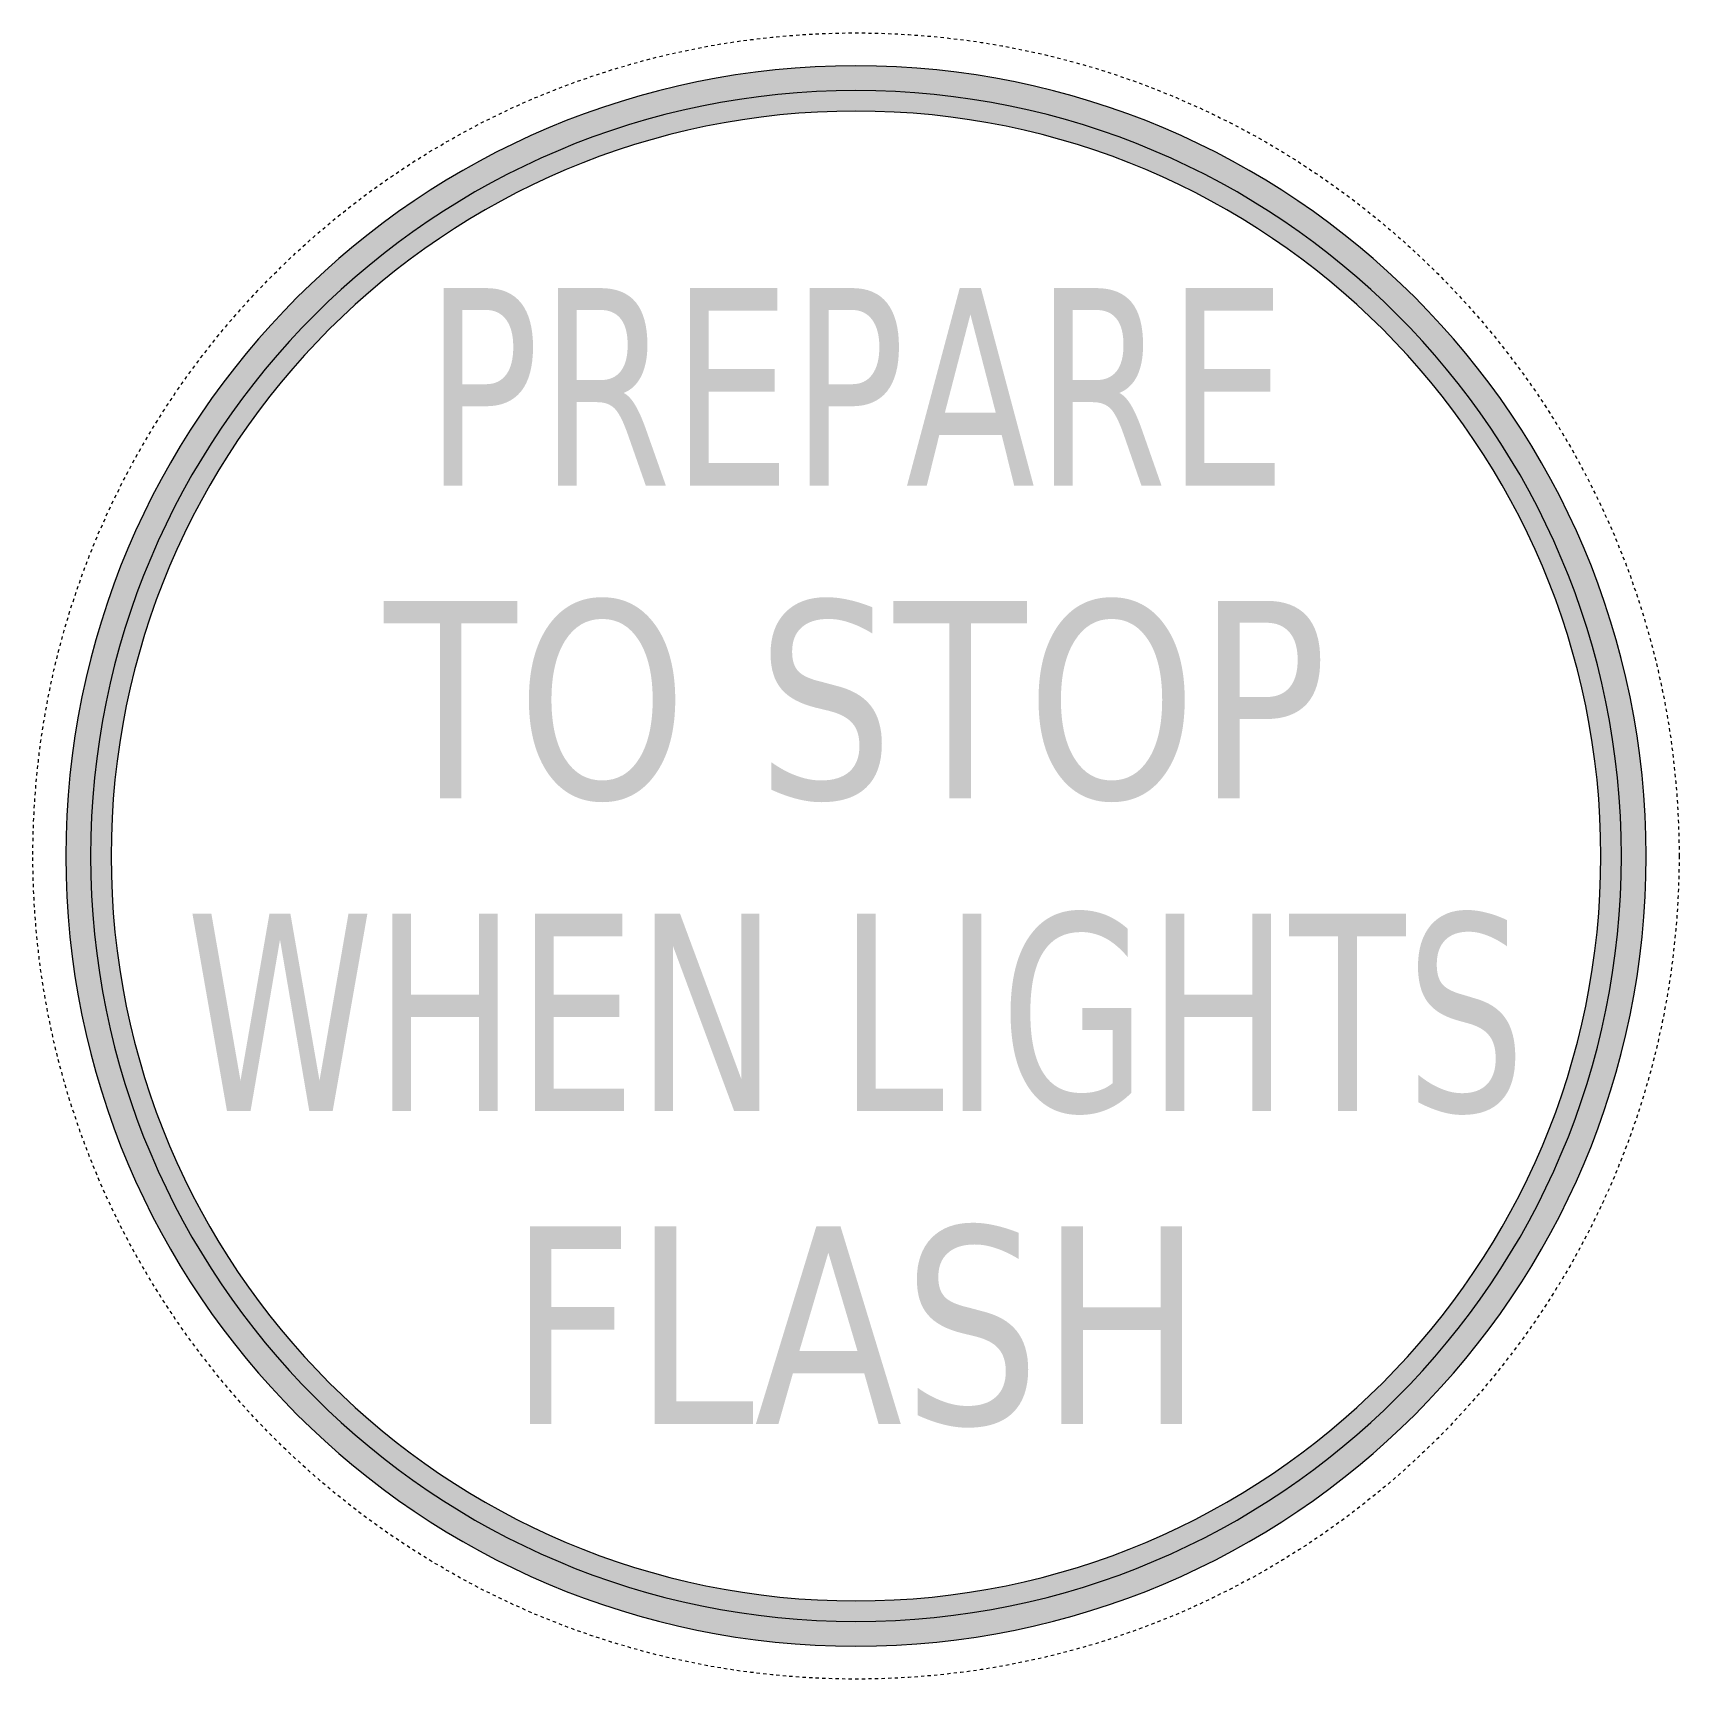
# Model space of a CAD drawing. Header units: inches. Extents: x -0.5 to 0.5, y -0.5 to 0.5.
import ezdxf

# ---------------------------------------------------------------- set-up
doc = ezdxf.new("R2010")
doc.units = ezdxf.units.IN
doc.header["$MEASUREMENT"] = 0

msp = doc.modelspace()

# ---------------------------------------------------------------- hatches: boundary and pattern name
h = msp.add_hatch(color=7)
edge = h.paths.add_edge_path()
edge.add_spline(control_points=[(0.48, 0), (0.48, -0.2651), (0.2651, -0.48), (0, -0.48), (-0.2651, -0.48), (-0.48, -0.2651), (-0.48, 0), (-0.48, 0.2651), (-0.2651, 0.48), (0, 0.48), (0.2651, 0.48), (0.48, 0.2651), (0.48, 0)], knot_values=[0, 0, 0, 0, 1, 1, 1, 2, 2, 2, 3, 3, 3, 4, 4, 4, 4], degree=3, periodic=0)
edge = h.paths.add_edge_path(flags=0)
edge.add_spline(control_points=[(0.4525, 0), (0.4525, -0.2499), (0.2499, -0.4525), (0, -0.4525), (-0.2499, -0.4525), (-0.4525, -0.2499), (-0.4525, 0), (-0.4525, 0.2499), (-0.2499, 0.4525), (0, 0.4525), (0.2499, 0.4525), (0.4525, 0.2499), (0.4525, 0)], knot_values=[0, 0, 0, 0, 1, 1, 1, 2, 2, 2, 3, 3, 3, 4, 4, 4, 4], degree=3, periodic=0)
h = msp.add_hatch(color=7)
edge = h.paths.add_edge_path()
edge.add_spline(control_points=[(-0.465, 0), (-0.465, -0.2568), (-0.2568, -0.465), (0, -0.465), (0.2568, -0.465), (0.465, -0.2568), (0.465, 0), (0.465, 0.2568), (0.2568, 0.465), (0, 0.465), (-0.2568, 0.465), (-0.465, 0.2568), (-0.465, 0)], knot_values=[0, 0, 0, 0, 1, 1, 1, 2, 2, 2, 3, 3, 3, 4, 4, 4, 4], degree=3, periodic=0)
edge = h.paths.add_edge_path(flags=0)
edge.add_spline(control_points=[(0.4525, 0), (0.4525, -0.2499), (0.2499, -0.4525), (0, -0.4525), (-0.2499, -0.4525), (-0.4525, -0.2499), (-0.4525, 0), (-0.4525, 0.2499), (-0.2499, 0.4525), (0, 0.4525), (0.2499, 0.4525), (0.4525, 0.2499), (0.4525, 0)], knot_values=[0, 0, 0, 0, 1, 1, 1, 2, 2, 2, 3, 3, 3, 4, 4, 4, 4], degree=3, periodic=0)
h = msp.add_hatch(color=7)
edge = h.paths.add_edge_path()
edge.add_line((-0.2505, 0.345), (-0.2248, 0.345))
edge.add_spline(control_points=[(-0.2248, 0.345), (-0.2154, 0.345), (-0.2083, 0.342), (-0.2034, 0.3359), (-0.1986, 0.3298), (-0.1962, 0.3209), (-0.1962, 0.3092), (-0.1962, 0.2973), (-0.1986, 0.2884), (-0.2034, 0.2823), (-0.2083, 0.2763), (-0.2154, 0.2732), (-0.2248, 0.2732)], knot_values=[0, 0, 0, 0, 1, 1, 1, 2, 2, 2, 3, 3, 3, 4, 4, 4, 4], degree=3, periodic=0)
edge.add_line((-0.2248, 0.2732), (-0.2391, 0.2732))
edge.add_line((-0.2391, 0.2732), (-0.2391, 0.225))
edge.add_line((-0.2391, 0.225), (-0.2505, 0.225))
edge.add_line((-0.2505, 0.225), (-0.2505, 0.345))
edge = h.paths.add_edge_path(flags=0)
edge.add_line((-0.2391, 0.3317), (-0.2391, 0.2866))
edge.add_line((-0.2391, 0.2866), (-0.2248, 0.2866))
edge.add_spline(control_points=[(-0.2248, 0.2866), (-0.2195, 0.2866), (-0.2154, 0.2885), (-0.2125, 0.2924), (-0.2096, 0.2963), (-0.2082, 0.3019), (-0.2082, 0.3092), (-0.2082, 0.3163), (-0.2096, 0.3219), (-0.2125, 0.3258), (-0.2154, 0.3297), (-0.2195, 0.3317), (-0.2248, 0.3317)], knot_values=[0, 0, 0, 0, 1, 1, 1, 2, 2, 2, 3, 3, 3, 4, 4, 4, 4], degree=3, periodic=0)
edge.add_line((-0.2248, 0.3317), (-0.2391, 0.3317))
h = msp.add_hatch(color=7)
edge = h.paths.add_edge_path()
edge.add_spline(control_points=[(-0.1411, 0.2813), (-0.1387, 0.2801), (-0.1363, 0.2776), (-0.134, 0.2737), (-0.1317, 0.2698), (-0.1294, 0.2645), (-0.1271, 0.2578)], knot_values=[0, 0, 0, 0, 1, 1, 1, 2, 2, 2, 2], degree=3, periodic=0)
edge.add_line((-0.1271, 0.2578), (-0.1155, 0.225))
edge.add_line((-0.1155, 0.225), (-0.1277, 0.225))
edge.add_line((-0.1277, 0.225), (-0.1385, 0.2558))
edge.add_spline(control_points=[(-0.1385, 0.2558), (-0.1413, 0.2638), (-0.144, 0.2692), (-0.1466, 0.2718), (-0.1492, 0.2744), (-0.1527, 0.2757), (-0.1572, 0.2757)], knot_values=[0, 0, 0, 0, 1, 1, 1, 2, 2, 2, 2], degree=3, periodic=0)
edge.add_line((-0.1572, 0.2757), (-0.1696, 0.2757))
edge.add_line((-0.1696, 0.2757), (-0.1696, 0.225))
edge.add_line((-0.1696, 0.225), (-0.181, 0.225))
edge.add_line((-0.181, 0.225), (-0.181, 0.345))
edge.add_line((-0.181, 0.345), (-0.1553, 0.345))
edge.add_spline(control_points=[(-0.1553, 0.345), (-0.1457, 0.345), (-0.1385, 0.3421), (-0.1338, 0.3364), (-0.1291, 0.3307), (-0.1267, 0.322), (-0.1267, 0.3104), (-0.1267, 0.3029), (-0.128, 0.2966), (-0.1304, 0.2916), (-0.1329, 0.2866), (-0.1364, 0.2832), (-0.1411, 0.2813)], knot_values=[0, 0, 0, 0, 1, 1, 1, 2, 2, 2, 3, 3, 3, 4, 4, 4, 4], degree=3, periodic=0)
edge = h.paths.add_edge_path(flags=0)
edge.add_line((-0.1696, 0.3317), (-0.1696, 0.2891))
edge.add_line((-0.1696, 0.2891), (-0.1553, 0.2891))
edge.add_spline(control_points=[(-0.1553, 0.2891), (-0.1498, 0.2891), (-0.1457, 0.2909), (-0.1429, 0.2945), (-0.1401, 0.2981), (-0.1387, 0.3034), (-0.1387, 0.3104), (-0.1387, 0.3175), (-0.1401, 0.3228), (-0.1429, 0.3263), (-0.1457, 0.3299), (-0.1498, 0.3317), (-0.1553, 0.3317)], knot_values=[0, 0, 0, 0, 1, 1, 1, 2, 2, 2, 3, 3, 3, 4, 4, 4, 4], degree=3, periodic=0)
edge.add_line((-0.1553, 0.3317), (-0.1696, 0.3317))
for points in [[(-0.1009, 0.345), (-0.0478, 0.345), (-0.0478, 0.3313), (-0.0895, 0.3313), (-0.0895, 0.2958), (-0.0495, 0.2958), (-0.0495, 0.2821), (-0.0895, 0.2821), (-0.0895, 0.2387), (-0.0468, 0.2387), (-0.0468, 0.225), (-0.1009, 0.225), (-0.1009, 0.345)], [(0.2003, 0.345), (0.2534, 0.345), (0.2534, 0.3313), (0.2116, 0.3313), (0.2116, 0.2958), (0.2516, 0.2958), (0.2516, 0.2821), (0.2116, 0.2821), (0.2116, 0.2387), (0.2544, 0.2387), (0.2544, 0.225), (0.2003, 0.225), (0.2003, 0.345)], [(-0.2869, 0.155), (-0.2057, 0.155), (-0.2057, 0.1413), (-0.2398, 0.1413), (-0.2398, 0.035), (-0.2528, 0.035), (-0.2528, 0.1413), (-0.2869, 0.1413), (-0.2869, 0.155)], [(0.0226, 0.155), (0.1038, 0.155), (0.1038, 0.1413), (0.0698, 0.1413), (0.0698, 0.035), (0.0567, 0.035), (0.0567, 0.1413), (0.0226, 0.1413), (0.0226, 0.155)], [(-0.4031, -0.035), (-0.3916, -0.035), (-0.3739, -0.1364), (-0.3563, -0.035), (-0.3436, -0.035), (-0.3259, -0.1364), (-0.3083, -0.035), (-0.2968, -0.035), (-0.3179, -0.155), (-0.3321, -0.155), (-0.3499, -0.0508), (-0.3678, -0.155), (-0.3821, -0.155), (-0.4031, -0.035)], [(-0.2817, -0.035), (-0.2703, -0.035), (-0.2703, -0.0842), (-0.229, -0.0842), (-0.229, -0.035), (-0.2177, -0.035), (-0.2177, -0.155), (-0.229, -0.155), (-0.229, -0.0979), (-0.2703, -0.0979), (-0.2703, -0.155), (-0.2817, -0.155), (-0.2817, -0.035)], [(-0.195, -0.035), (-0.1419, -0.035), (-0.1419, -0.0487), (-0.1837, -0.0487), (-0.1837, -0.0842), (-0.1437, -0.0842), (-0.1437, -0.0979), (-0.1837, -0.0979), (-0.1837, -0.1413), (-0.1409, -0.1413), (-0.1409, -0.155), (-0.195, -0.155), (-0.195, -0.035)], [(-0.1222, -0.035), (-0.1069, -0.035), (-0.0697, -0.1354), (-0.0697, -0.035), (-0.0587, -0.035), (-0.0587, -0.155), (-0.074, -0.155), (-0.1112, -0.0546), (-0.1112, -0.155), (-0.1222, -0.155), (-0.1222, -0.035)], [(0.0006, -0.035), (0.012, -0.035), (0.012, -0.1413), (0.0529, -0.1413), (0.0529, -0.155), (0.0006, -0.155), (0.0006, -0.035)], [(0.0648, -0.035), (0.0762, -0.035), (0.0762, -0.155), (0.0648, -0.155), (0.0648, -0.035)], [(0.1881, -0.035), (0.1994, -0.035), (0.1994, -0.0842), (0.2407, -0.0842), (0.2407, -0.035), (0.2521, -0.035), (0.2521, -0.155), (0.2407, -0.155), (0.2407, -0.0979), (0.1994, -0.0979), (0.1994, -0.155), (0.1881, -0.155), (0.1881, -0.035)], [(0.2631, -0.035), (0.3341, -0.035), (0.3341, -0.0487), (0.3043, -0.0487), (0.3043, -0.155), (0.2929, -0.155), (0.2929, -0.0487), (0.2631, -0.0487), (0.2631, -0.035)], [(-0.198, -0.225), (-0.1428, -0.225), (-0.1428, -0.2387), (-0.185, -0.2387), (-0.185, -0.274), (-0.1469, -0.274), (-0.1469, -0.2877), (-0.185, -0.2877), (-0.185, -0.345), (-0.198, -0.345), (-0.198, -0.225)], [(-0.1222, -0.225), (-0.1092, -0.225), (-0.1092, -0.3313), (-0.0625, -0.3313), (-0.0625, -0.345), (-0.1222, -0.345), (-0.1222, -0.225)], [(0.1248, -0.225), (0.1378, -0.225), (0.1378, -0.2742), (0.185, -0.2742), (0.185, -0.225), (0.198, -0.225), (0.198, -0.345), (0.185, -0.345), (0.185, -0.2879), (0.1378, -0.2879), (0.1378, -0.345), (0.1248, -0.345), (0.1248, -0.225)]]:
    msp.add_hatch(color=7).paths.add_polyline_path(points)
h = msp.add_hatch(color=7)
edge = h.paths.add_edge_path()
edge.add_line((-0.0281, 0.345), (-0.0024, 0.345))
edge.add_spline(control_points=[(-0.0024, 0.345), (0.007, 0.345), (0.0141, 0.342), (0.0189, 0.3359), (0.0237, 0.3298), (0.0261, 0.3209), (0.0261, 0.3092), (0.0261, 0.2973), (0.0237, 0.2884), (0.0189, 0.2823), (0.0141, 0.2763), (0.007, 0.2732), (-0.0024, 0.2732)], knot_values=[0, 0, 0, 0, 1, 1, 1, 2, 2, 2, 3, 3, 3, 4, 4, 4, 4], degree=3, periodic=0)
edge.add_line((-0.0024, 0.2732), (-0.0167, 0.2732))
edge.add_line((-0.0167, 0.2732), (-0.0167, 0.225))
edge.add_line((-0.0167, 0.225), (-0.0281, 0.225))
edge.add_line((-0.0281, 0.225), (-0.0281, 0.345))
edge = h.paths.add_edge_path(flags=0)
edge.add_line((-0.0167, 0.3317), (-0.0167, 0.2866))
edge.add_line((-0.0167, 0.2866), (-0.0024, 0.2866))
edge.add_spline(control_points=[(-0.0024, 0.2866), (0.0028, 0.2866), (0.0069, 0.2885), (0.0098, 0.2924), (0.0127, 0.2963), (0.0142, 0.3019), (0.0142, 0.3092), (0.0142, 0.3163), (0.0127, 0.3219), (0.0098, 0.3258), (0.0069, 0.3297), (0.0028, 0.3317), (-0.0024, 0.3317)], knot_values=[0, 0, 0, 0, 1, 1, 1, 2, 2, 2, 3, 3, 3, 4, 4, 4, 4], degree=3, periodic=0)
edge.add_line((-0.0024, 0.3317), (-0.0167, 0.3317))
h = msp.add_hatch(color=7)
h.paths.add_polyline_path([(0.063, 0.345), (0.0759, 0.345), (0.1079, 0.225), (0.0961, 0.225), (0.0885, 0.2558), (0.0506, 0.2558), (0.043, 0.225), (0.031, 0.225), (0.063, 0.345)])
h.paths.add_polyline_path([(0.0695, 0.329), (0.054, 0.2693), (0.0849, 0.2693), (0.0695, 0.329)], flags=0)
h = msp.add_hatch(color=7)
edge = h.paths.add_edge_path()
edge.add_spline(control_points=[(0.16, 0.2813), (0.1625, 0.2801), (0.1648, 0.2776), (0.1672, 0.2737), (0.1695, 0.2698), (0.1718, 0.2645), (0.1741, 0.2578)], knot_values=[0, 0, 0, 0, 1, 1, 1, 2, 2, 2, 2], degree=3, periodic=0)
edge.add_line((0.1741, 0.2578), (0.1856, 0.225))
edge.add_line((0.1856, 0.225), (0.1734, 0.225))
edge.add_line((0.1734, 0.225), (0.1627, 0.2558))
edge.add_spline(control_points=[(0.1627, 0.2558), (0.1599, 0.2638), (0.1572, 0.2692), (0.1546, 0.2718), (0.152, 0.2744), (0.1484, 0.2757), (0.1439, 0.2757)], knot_values=[0, 0, 0, 0, 1, 1, 1, 2, 2, 2, 2], degree=3, periodic=0)
edge.add_line((0.1439, 0.2757), (0.1316, 0.2757))
edge.add_line((0.1316, 0.2757), (0.1316, 0.225))
edge.add_line((0.1316, 0.225), (0.1202, 0.225))
edge.add_line((0.1202, 0.225), (0.1202, 0.345))
edge.add_line((0.1202, 0.345), (0.1459, 0.345))
edge.add_spline(control_points=[(0.1459, 0.345), (0.1555, 0.345), (0.1626, 0.3421), (0.1674, 0.3364), (0.1721, 0.3307), (0.1744, 0.322), (0.1744, 0.3104), (0.1744, 0.3029), (0.1732, 0.2966), (0.1708, 0.2916), (0.1683, 0.2866), (0.1647, 0.2832), (0.16, 0.2813)], knot_values=[0, 0, 0, 0, 1, 1, 1, 2, 2, 2, 3, 3, 3, 4, 4, 4, 4], degree=3, periodic=0)
edge = h.paths.add_edge_path(flags=0)
edge.add_line((0.1316, 0.3317), (0.1316, 0.2891))
edge.add_line((0.1316, 0.2891), (0.1459, 0.2891))
edge.add_spline(control_points=[(0.1459, 0.2891), (0.1513, 0.2891), (0.1555, 0.2909), (0.1583, 0.2945), (0.1611, 0.2981), (0.1625, 0.3034), (0.1625, 0.3104), (0.1625, 0.3175), (0.1611, 0.3228), (0.1583, 0.3263), (0.1555, 0.3299), (0.1513, 0.3317), (0.1459, 0.3317)], knot_values=[0, 0, 0, 0, 1, 1, 1, 2, 2, 2, 3, 3, 3, 4, 4, 4, 4], degree=3, periodic=0)
edge.add_line((0.1459, 0.3317), (0.1316, 0.3317))
h = msp.add_hatch(color=7)
edge = h.paths.add_edge_path()
edge.add_spline(control_points=[(-0.1542, 0.1572), (-0.1407, 0.1572), (-0.13, 0.1515), (-0.1219, 0.1403), (-0.1139, 0.129), (-0.1098, 0.1138), (-0.1098, 0.0949), (-0.1098, 0.076), (-0.1139, 0.0609), (-0.1219, 0.0496), (-0.13, 0.0383), (-0.1407, 0.0327), (-0.1542, 0.0327), (-0.1677, 0.0327), (-0.1785, 0.0383), (-0.1866, 0.0495), (-0.1946, 0.0608), (-0.1987, 0.0759), (-0.1987, 0.0949), (-0.1987, 0.1138), (-0.1946, 0.129), (-0.1866, 0.1403), (-0.1785, 0.1515), (-0.1677, 0.1572), (-0.1542, 0.1572)], knot_values=[0, 0, 0, 0, 1, 1, 1, 2, 2, 2, 3, 3, 3, 4, 4, 4, 5, 5, 5, 6, 6, 6, 7, 7, 7, 8, 8, 8, 8], degree=3, periodic=0)
edge = h.paths.add_edge_path(flags=0)
edge.add_spline(control_points=[(-0.1542, 0.144), (-0.1636, 0.144), (-0.1711, 0.1396), (-0.1767, 0.1308), (-0.1822, 0.122), (-0.185, 0.11), (-0.185, 0.0949), (-0.185, 0.0798), (-0.1822, 0.0678), (-0.1767, 0.059), (-0.1711, 0.0502), (-0.1636, 0.0459), (-0.1542, 0.0459), (-0.1448, 0.0459), (-0.1373, 0.0502), (-0.1318, 0.059), (-0.1263, 0.0678), (-0.1235, 0.0798), (-0.1235, 0.0949), (-0.1235, 0.11), (-0.1263, 0.122), (-0.1318, 0.1308), (-0.1373, 0.1396), (-0.1448, 0.144), (-0.1542, 0.144)], knot_values=[0, 0, 0, 0, 1, 1, 1, 2, 2, 2, 3, 3, 3, 4, 4, 4, 5, 5, 5, 6, 6, 6, 7, 7, 7, 8, 8, 8, 8], degree=3, periodic=0)
h = msp.add_hatch(color=7)
edge = h.paths.add_edge_path()
edge.add_line((0.0099, 0.1511), (0.0099, 0.1352))
edge.add_spline(control_points=[(0.0099, 0.1352), (0.005, 0.1382), (0.0003, 0.1404), (-0.0041, 0.1418), (-0.0084, 0.1433), (-0.0126, 0.144), (-0.0167, 0.144), (-0.0238, 0.144), (-0.0292, 0.1423), (-0.0331, 0.1388), (-0.0369, 0.1354), (-0.0388, 0.1305), (-0.0388, 0.1242), (-0.0388, 0.1189), (-0.0376, 0.1149), (-0.035, 0.1122), (-0.0325, 0.1095), (-0.0276, 0.1073), (-0.0205, 0.1057)], knot_values=[0, 0, 0, 0, 1, 1, 1, 2, 2, 2, 3, 3, 3, 4, 4, 4, 5, 5, 5, 6, 6, 6, 6], degree=3, periodic=0)
edge.add_line((-0.0205, 0.1057), (-0.0127, 0.1036))
edge.add_spline(control_points=[(-0.0127, 0.1036), (-0.003, 0.1013), (0.0042, 0.0973), (0.0088, 0.0915), (0.0134, 0.0857), (0.0157, 0.0779), (0.0157, 0.0681), (0.0157, 0.0565), (0.0126, 0.0477), (0.0063, 0.0417), (0.0001, 0.0357), (-0.009, 0.0327), (-0.0211, 0.0327), (-0.0256, 0.0327), (-0.0305, 0.0333), (-0.0356, 0.0346), (-0.0407, 0.0359), (-0.046, 0.0378), (-0.0515, 0.0403)], knot_values=[0, 0, 0, 0, 1, 1, 1, 2, 2, 2, 3, 3, 3, 4, 4, 4, 5, 5, 5, 6, 6, 6, 6], degree=3, periodic=0)
edge.add_line((-0.0515, 0.0403), (-0.0515, 0.057))
edge.add_spline(control_points=[(-0.0515, 0.057), (-0.0462, 0.0533), (-0.0411, 0.0505), (-0.036, 0.0487), (-0.0309, 0.0468), (-0.026, 0.0459), (-0.0211, 0.0459), (-0.0137, 0.0459), (-0.008, 0.0477), (-0.0039, 0.0513), (0.0001, 0.055), (0.0021, 0.0602), (0.0021, 0.0669), (0.0021, 0.0728), (0.0007, 0.0774), (-0.0022, 0.0807), (-0.0051, 0.0841), (-0.0099, 0.0865), (-0.0165, 0.0882)], knot_values=[0, 0, 0, 0, 1, 1, 1, 2, 2, 2, 3, 3, 3, 4, 4, 4, 5, 5, 5, 6, 6, 6, 6], degree=3, periodic=0)
edge.add_line((-0.0165, 0.0882), (-0.0244, 0.0901))
edge.add_spline(control_points=[(-0.0244, 0.0901), (-0.0341, 0.0925), (-0.0411, 0.0963), (-0.0454, 0.1015), (-0.0497, 0.1066), (-0.0519, 0.1138), (-0.0519, 0.1229), (-0.0519, 0.1335), (-0.0489, 0.1419), (-0.0429, 0.148), (-0.0369, 0.1541), (-0.0287, 0.1572), (-0.0182, 0.1572), (-0.0137, 0.1572), (-0.0091, 0.1567), (-0.0044, 0.1556), (0.0002, 0.1546), (0.005, 0.1531), (0.0099, 0.1511)], knot_values=[0, 0, 0, 0, 1, 1, 1, 2, 2, 2, 3, 3, 3, 4, 4, 4, 5, 5, 5, 6, 6, 6, 6], degree=3, periodic=0)
h = msp.add_hatch(color=7)
edge = h.paths.add_edge_path()
edge.add_spline(control_points=[(0.1553, 0.1572), (0.1688, 0.1572), (0.1796, 0.1515), (0.1876, 0.1403), (0.1957, 0.129), (0.1997, 0.1138), (0.1997, 0.0949), (0.1997, 0.076), (0.1957, 0.0609), (0.1876, 0.0496), (0.1796, 0.0383), (0.1688, 0.0327), (0.1553, 0.0327), (0.1418, 0.0327), (0.1311, 0.0383), (0.123, 0.0495), (0.1149, 0.0608), (0.1109, 0.0759), (0.1109, 0.0949), (0.1109, 0.1138), (0.1149, 0.129), (0.123, 0.1403), (0.1311, 0.1515), (0.1418, 0.1572), (0.1553, 0.1572)], knot_values=[0, 0, 0, 0, 1, 1, 1, 2, 2, 2, 3, 3, 3, 4, 4, 4, 5, 5, 5, 6, 6, 6, 7, 7, 7, 8, 8, 8, 8], degree=3, periodic=0)
edge = h.paths.add_edge_path(flags=0)
edge.add_spline(control_points=[(0.1553, 0.144), (0.1459, 0.144), (0.1384, 0.1396), (0.1329, 0.1308), (0.1273, 0.122), (0.1245, 0.11), (0.1245, 0.0949), (0.1245, 0.0798), (0.1273, 0.0678), (0.1329, 0.059), (0.1384, 0.0502), (0.1459, 0.0459), (0.1553, 0.0459), (0.1648, 0.0459), (0.1722, 0.0502), (0.1778, 0.059), (0.1833, 0.0678), (0.186, 0.0798), (0.186, 0.0949), (0.186, 0.11), (0.1833, 0.122), (0.1778, 0.1308), (0.1722, 0.1396), (0.1648, 0.144), (0.1553, 0.144)], knot_values=[0, 0, 0, 0, 1, 1, 1, 2, 2, 2, 3, 3, 3, 4, 4, 4, 5, 5, 5, 6, 6, 6, 7, 7, 7, 8, 8, 8, 8], degree=3, periodic=0)
h = msp.add_hatch(color=7)
edge = h.paths.add_edge_path()
edge.add_line((0.22, 0.155), (0.2494, 0.155))
edge.add_spline(control_points=[(0.2494, 0.155), (0.2601, 0.155), (0.2682, 0.152), (0.2738, 0.1459), (0.2793, 0.1398), (0.282, 0.1309), (0.282, 0.1192), (0.282, 0.1073), (0.2793, 0.0984), (0.2738, 0.0923), (0.2682, 0.0863), (0.2601, 0.0832), (0.2494, 0.0832)], knot_values=[0, 0, 0, 0, 1, 1, 1, 2, 2, 2, 3, 3, 3, 4, 4, 4, 4], degree=3, periodic=0)
edge.add_line((0.2494, 0.0832), (0.233, 0.0832))
edge.add_line((0.233, 0.0832), (0.233, 0.035))
edge.add_line((0.233, 0.035), (0.22, 0.035))
edge.add_line((0.22, 0.035), (0.22, 0.155))
edge = h.paths.add_edge_path(flags=0)
edge.add_line((0.233, 0.1417), (0.233, 0.0966))
edge.add_line((0.233, 0.0966), (0.2494, 0.0966))
edge.add_spline(control_points=[(0.2494, 0.0966), (0.2554, 0.0966), (0.2601, 0.0985), (0.2634, 0.1024), (0.2667, 0.1063), (0.2683, 0.1119), (0.2683, 0.1192), (0.2683, 0.1263), (0.2667, 0.1319), (0.2634, 0.1358), (0.2601, 0.1397), (0.2554, 0.1417), (0.2494, 0.1417)], knot_values=[0, 0, 0, 0, 1, 1, 1, 2, 2, 2, 3, 3, 3, 4, 4, 4, 4], degree=3, periodic=0)
edge.add_line((0.2494, 0.1417), (0.233, 0.1417))
h = msp.add_hatch(color=7)
edge = h.paths.add_edge_path()
edge.add_line((0.156, -0.1379), (0.156, -0.1056))
edge.add_line((0.156, -0.1056), (0.1375, -0.1056))
edge.add_line((0.1375, -0.1056), (0.1375, -0.0923))
edge.add_line((0.1375, -0.0923), (0.1673, -0.0923))
edge.add_line((0.1673, -0.0923), (0.1673, -0.1438))
edge.add_spline(control_points=[(0.1673, -0.1438), (0.1629, -0.1483), (0.1581, -0.1516), (0.1528, -0.1539), (0.1475, -0.1562), (0.1418, -0.1573), (0.1358, -0.1573), (0.1227, -0.1573), (0.1125, -0.1519), (0.105, -0.1409), (0.0976, -0.1299), (0.0939, -0.1147), (0.0939, -0.0951), (0.0939, -0.0755), (0.0976, -0.0602), (0.105, -0.0493), (0.1125, -0.0383), (0.1227, -0.0328), (0.1358, -0.0328), (0.1413, -0.0328), (0.1465, -0.0338), (0.1515, -0.0357), (0.1564, -0.0377), (0.1609, -0.0405), (0.1651, -0.0442)], knot_values=[0, 0, 0, 0, 1, 1, 1, 2, 2, 2, 3, 3, 3, 4, 4, 4, 5, 5, 5, 6, 6, 6, 7, 7, 7, 8, 8, 8, 8], degree=3, periodic=0)
edge.add_line((0.1651, -0.0442), (0.1651, -0.0615))
edge.add_spline(control_points=[(0.1651, -0.0615), (0.1609, -0.0564), (0.1564, -0.0526), (0.1517, -0.05), (0.147, -0.0475), (0.142, -0.0462), (0.1368, -0.0462), (0.1265, -0.0462), (0.1188, -0.0503), (0.1137, -0.0585), (0.1085, -0.0667), (0.1059, -0.0789), (0.1059, -0.0951), (0.1059, -0.1113), (0.1085, -0.1235), (0.1137, -0.1317), (0.1188, -0.1399), (0.1265, -0.144), (0.1368, -0.144), (0.1408, -0.144), (0.1444, -0.1435), (0.1475, -0.1425), (0.1507, -0.1415), (0.1535, -0.14), (0.156, -0.1379)], knot_values=[0, 0, 0, 0, 1, 1, 1, 2, 2, 2, 3, 3, 3, 4, 4, 4, 5, 5, 5, 6, 6, 6, 7, 7, 7, 8, 8, 8, 8], degree=3, periodic=0)
h = msp.add_hatch(color=7)
edge = h.paths.add_edge_path()
edge.add_line((0.3954, -0.0389), (0.3954, -0.0548))
edge.add_spline(control_points=[(0.3954, -0.0548), (0.3911, -0.0518), (0.3871, -0.0496), (0.3832, -0.0482), (0.3794, -0.0467), (0.3757, -0.046), (0.3721, -0.046), (0.366, -0.046), (0.3612, -0.0477), (0.3578, -0.0512), (0.3545, -0.0546), (0.3528, -0.0595), (0.3528, -0.0658), (0.3528, -0.0711), (0.3539, -0.0751), (0.3561, -0.0778), (0.3584, -0.0805), (0.3626, -0.0827), (0.3688, -0.0843)], knot_values=[0, 0, 0, 0, 1, 1, 1, 2, 2, 2, 3, 3, 3, 4, 4, 4, 5, 5, 5, 6, 6, 6, 6], degree=3, periodic=0)
edge.add_line((0.3688, -0.0843), (0.3757, -0.0864))
edge.add_spline(control_points=[(0.3757, -0.0864), (0.3842, -0.0887), (0.3904, -0.0927), (0.3945, -0.0985), (0.3985, -0.1043), (0.4005, -0.1121), (0.4005, -0.1219), (0.4005, -0.1335), (0.3978, -0.1423), (0.3923, -0.1483), (0.3869, -0.1543), (0.3789, -0.1573), (0.3683, -0.1573), (0.3643, -0.1573), (0.3601, -0.1567), (0.3556, -0.1554), (0.3512, -0.1541), (0.3465, -0.1522), (0.3417, -0.1497)], knot_values=[0, 0, 0, 0, 1, 1, 1, 2, 2, 2, 3, 3, 3, 4, 4, 4, 5, 5, 5, 6, 6, 6, 6], degree=3, periodic=0)
edge.add_line((0.3417, -0.1497), (0.3417, -0.133))
edge.add_spline(control_points=[(0.3417, -0.133), (0.3463, -0.1367), (0.3508, -0.1395), (0.3553, -0.1413), (0.3597, -0.1432), (0.364, -0.1441), (0.3683, -0.1441), (0.3748, -0.1441), (0.3798, -0.1423), (0.3833, -0.1387), (0.3869, -0.135), (0.3886, -0.1298), (0.3886, -0.1231), (0.3886, -0.1172), (0.3874, -0.1126), (0.3848, -0.1093), (0.3823, -0.1059), (0.3782, -0.1035), (0.3724, -0.1018)], knot_values=[0, 0, 0, 0, 1, 1, 1, 2, 2, 2, 3, 3, 3, 4, 4, 4, 5, 5, 5, 6, 6, 6, 6], degree=3, periodic=0)
edge.add_line((0.3724, -0.1018), (0.3655, -0.0999))
edge.add_spline(control_points=[(0.3655, -0.0999), (0.357, -0.0975), (0.3508, -0.0937), (0.3471, -0.0885), (0.3433, -0.0834), (0.3414, -0.0762), (0.3414, -0.0671), (0.3414, -0.0565), (0.344, -0.0481), (0.3492, -0.042), (0.3545, -0.0359), (0.3617, -0.0328), (0.3709, -0.0328), (0.3748, -0.0328), (0.3788, -0.0333), (0.3829, -0.0344), (0.387, -0.0354), (0.3912, -0.0369), (0.3954, -0.0389)], knot_values=[0, 0, 0, 0, 1, 1, 1, 2, 2, 2, 3, 3, 3, 4, 4, 4, 5, 5, 5, 6, 6, 6, 6], degree=3, periodic=0)
h = msp.add_hatch(color=7)
h.paths.add_polyline_path([(-0.0241, -0.225), (-0.0094, -0.225), (0.0272, -0.345), (0.0137, -0.345), (0.005, -0.3142), (-0.0383, -0.3142), (-0.0471, -0.345), (-0.0608, -0.345), (-0.0241, -0.225)])
h.paths.add_polyline_path([(-0.0168, -0.241), (-0.0344, -0.3007), (0.0009, -0.3007), (-0.0168, -0.241)], flags=0)
h = msp.add_hatch(color=7)
edge = h.paths.add_edge_path()
edge.add_line((0.0988, -0.2289), (0.0988, -0.2448))
edge.add_spline(control_points=[(0.0988, -0.2448), (0.0938, -0.2418), (0.0892, -0.2396), (0.0848, -0.2382), (0.0804, -0.2367), (0.0762, -0.236), (0.0721, -0.236), (0.0651, -0.236), (0.0596, -0.2377), (0.0558, -0.2412), (0.0519, -0.2446), (0.05, -0.2495), (0.05, -0.2558), (0.05, -0.2611), (0.0513, -0.2651), (0.0539, -0.2678), (0.0564, -0.2705), (0.0612, -0.2727), (0.0684, -0.2743)], knot_values=[0, 0, 0, 0, 1, 1, 1, 2, 2, 2, 3, 3, 3, 4, 4, 4, 5, 5, 5, 6, 6, 6, 6], degree=3, periodic=0)
edge.add_line((0.0684, -0.2743), (0.0762, -0.2764))
edge.add_spline(control_points=[(0.0762, -0.2764), (0.0859, -0.2787), (0.093, -0.2827), (0.0976, -0.2885), (0.1022, -0.2943), (0.1046, -0.3021), (0.1046, -0.3119), (0.1046, -0.3235), (0.1014, -0.3323), (0.0952, -0.3383), (0.089, -0.3443), (0.0798, -0.3473), (0.0678, -0.3473), (0.0632, -0.3473), (0.0584, -0.3467), (0.0533, -0.3454), (0.0482, -0.3441), (0.0428, -0.3422), (0.0374, -0.3397)], knot_values=[0, 0, 0, 0, 1, 1, 1, 2, 2, 2, 3, 3, 3, 4, 4, 4, 5, 5, 5, 6, 6, 6, 6], degree=3, periodic=0)
edge.add_line((0.0374, -0.3397), (0.0374, -0.323))
edge.add_spline(control_points=[(0.0374, -0.323), (0.0426, -0.3267), (0.0478, -0.3295), (0.0529, -0.3313), (0.0579, -0.3332), (0.0629, -0.3341), (0.0678, -0.3341), (0.0752, -0.3341), (0.0809, -0.3323), (0.0849, -0.3287), (0.089, -0.325), (0.091, -0.3198), (0.091, -0.3131), (0.091, -0.3072), (0.0895, -0.3026), (0.0866, -0.2993), (0.0838, -0.2959), (0.079, -0.2935), (0.0724, -0.2918)], knot_values=[0, 0, 0, 0, 1, 1, 1, 2, 2, 2, 3, 3, 3, 4, 4, 4, 5, 5, 5, 6, 6, 6, 6], degree=3, periodic=0)
edge.add_line((0.0724, -0.2918), (0.0645, -0.2899))
edge.add_spline(control_points=[(0.0645, -0.2899), (0.0548, -0.2875), (0.0478, -0.2837), (0.0435, -0.2785), (0.0391, -0.2734), (0.037, -0.2662), (0.037, -0.2571), (0.037, -0.2465), (0.04, -0.2381), (0.0459, -0.232), (0.0519, -0.2259), (0.0602, -0.2228), (0.0707, -0.2228), (0.0752, -0.2228), (0.0798, -0.2233), (0.0844, -0.2244), (0.0891, -0.2254), (0.0939, -0.2269), (0.0988, -0.2289)], knot_values=[0, 0, 0, 0, 1, 1, 1, 2, 2, 2, 3, 3, 3, 4, 4, 4, 5, 5, 5, 6, 6, 6, 6], degree=3, periodic=0)

# ---------------------------------------------------------------- linework, layer by layer
at = {"color": 7}
for p, q in [((-0.0005, 0.5), (0, 0.5)), ((0, 0.5), (0.0015, 0.5)), ((-0.0998, 0.49), (-0.0978, 0.4904)), ((-0.0959, 0.4908), (-0.0939, 0.4912)), ((-0.092, 0.4915), (-0.09, 0.4919)), ((-0.088, 0.4923), (-0.086, 0.4926)), ((-0.0841, 0.4929), (-0.0821, 0.4933)), ((-0.0801, 0.4936), (-0.0782, 0.4939)), ((-0.0762, 0.4942), (-0.0761, 0.4942)), ((-0.0761, 0.4942), (-0.0742, 0.4945)), ((-0.0722, 0.4948), (-0.0702, 0.4951)), ((-0.0683, 0.4954), (-0.0663, 0.4956)), ((-0.0643, 0.4959), (-0.0637, 0.496)), ((-0.0637, 0.496), (-0.0623, 0.4961)), ((-0.0603, 0.4964), (-0.0583, 0.4966)), ((-0.0564, 0.4969), (-0.0544, 0.4971)), ((-0.0524, 0.4973), (-0.0511, 0.4974)), ((-0.0511, 0.4974), (-0.0504, 0.4975)), ((-0.0484, 0.4977), (-0.0464, 0.4979)), ((-0.0444, 0.4981), (-0.0424, 0.4982)), ((-0.0404, 0.4984), (-0.0385, 0.4985)), ((-0.0385, 0.4985), (-0.0384, 0.4985)), ((-0.0364, 0.4987), (-0.0344, 0.4988)), ((-0.0325, 0.499), (-0.0321, 0.499)), ((-0.0321, 0.499), (-0.0305, 0.4991)), ((-0.0285, 0.4992), (-0.0265, 0.4993)), ((-0.0245, 0.4994), (-0.0225, 0.4995)), ((-0.0205, 0.4996), (-0.0193, 0.4996)), ((-0.0193, 0.4996), (-0.0185, 0.4997)), ((-0.0165, 0.4997), (-0.0145, 0.4998)), ((-0.0125, 0.4998), (-0.0105, 0.4999)), ((-0.0085, 0.4999), (-0.0065, 0.5)), ((-0.0045, 0.5), (-0.0025, 0.5)), ((0.0035, 0.5), (0.0055, 0.5)), ((0.0075, 0.4999), (0.0095, 0.4999)), ((0.0115, 0.4999), (0.0129, 0.4998)), ((0.0129, 0.4998), (0.0135, 0.4998)), ((0.0155, 0.4998), (0.0175, 0.4997)), ((0.0195, 0.4996), (0.0215, 0.4995)), ((0.0235, 0.4994), (0.0255, 0.4994)), ((0.0275, 0.4992), (0.0295, 0.4991)), ((0.0315, 0.499), (0.0321, 0.499)), ((0.0321, 0.499), (0.0335, 0.4989)), ((0.0355, 0.4987), (0.0375, 0.4986)), ((0.0395, 0.4985), (0.0415, 0.4983)), ((0.0435, 0.4981), (0.0448, 0.498)), ((0.0448, 0.498), (0.0455, 0.498)), ((0.0475, 0.4978), (0.0494, 0.4976)), ((0.0514, 0.4974), (0.0534, 0.4972)), ((0.0554, 0.497), (0.0574, 0.4967)), ((0.0594, 0.4965), (0.0614, 0.4963)), ((0.0634, 0.496), (0.0637, 0.496)), ((0.0637, 0.496), (0.0653, 0.4958)), ((0.0673, 0.4955), (0.0693, 0.4952)), ((0.0713, 0.495), (0.0733, 0.4947)), ((0.0752, 0.4944), (0.0761, 0.4942)), ((0.0761, 0.4942), (0.0772, 0.4941)), ((0.0792, 0.4937), (0.0812, 0.4934)), ((0.0831, 0.4931), (0.0851, 0.4928)), ((0.0871, 0.4924), (0.0885, 0.4922)), ((0.0885, 0.4922), (0.0891, 0.4921)), ((0.091, 0.4917), (0.093, 0.4913)), ((0.0949, 0.491), (0.0969, 0.4906)), ((0.0989, 0.4902), (0.1008, 0.4898)), ((-0.1386, 0.4805), (-0.1369, 0.481)), ((-0.1369, 0.481), (-0.1367, 0.4811)), ((-0.1348, 0.4816), (-0.1329, 0.4821)), ((-0.1309, 0.4826), (-0.129, 0.4832)), ((-0.1271, 0.4837), (-0.1251, 0.4842)), ((-0.1232, 0.4847), (-0.1213, 0.4852)), ((-0.1193, 0.4856), (-0.1174, 0.4861)), ((-0.1154, 0.4866), (-0.1135, 0.4871)), ((-0.1115, 0.4875), (-0.1096, 0.4879)), ((-0.1076, 0.4883), (-0.1057, 0.4888)), ((-0.1037, 0.4892), (-0.1018, 0.4896)), ((0.1008, 0.4898), (0.1008, 0.4898)), ((0.1028, 0.4894), (0.1048, 0.489)), ((0.1067, 0.4885), (0.1087, 0.4881)), ((0.1106, 0.4877), (0.1126, 0.4873)), ((0.1145, 0.4868), (0.1165, 0.4863)), ((0.1184, 0.4859), (0.1203, 0.4854)), ((0.1223, 0.4849), (0.1242, 0.4844)), ((0.1262, 0.4839), (0.1281, 0.4834)), ((0.13, 0.4829), (0.132, 0.4824)), ((0.1339, 0.4818), (0.1358, 0.4813)), ((0.1377, 0.4808), (0.1397, 0.4802)), ((-0.1691, 0.4707), (-0.1672, 0.4713)), ((-0.1653, 0.472), (-0.1634, 0.4726)), ((-0.1615, 0.4733), (-0.1604, 0.4737)), ((-0.1604, 0.4737), (-0.1597, 0.474)), ((-0.1577, 0.4746), (-0.1558, 0.4752)), ((-0.1539, 0.4758), (-0.152, 0.4764)), ((-0.1501, 0.477), (-0.1487, 0.4775)), ((-0.1487, 0.4775), (-0.1482, 0.4777)), ((-0.1463, 0.4782), (-0.1444, 0.4788)), ((-0.1425, 0.4794), (-0.1406, 0.4799)), ((0.1416, 0.4796), (0.1435, 0.4791)), ((0.1454, 0.4785), (0.1473, 0.4779)), ((0.1492, 0.4773), (0.1511, 0.4767)), ((0.153, 0.4761), (0.1549, 0.4755)), ((0.1568, 0.4749), (0.1587, 0.4743)), ((0.1606, 0.4736), (0.1625, 0.473)), ((0.1644, 0.4723), (0.1663, 0.4716)), ((0.1682, 0.471), (0.1701, 0.4703)), ((-0.1952, 0.4605), (-0.1946, 0.4607)), ((-0.1946, 0.4607), (-0.1933, 0.4612)), ((-0.1915, 0.462), (-0.1896, 0.4628)), ((-0.1878, 0.4635), (-0.1859, 0.4643)), ((-0.1841, 0.465), (-0.1833, 0.4653)), ((-0.1833, 0.4653), (-0.1822, 0.4658)), ((-0.1803, 0.4665), (-0.1785, 0.4672)), ((-0.1766, 0.4679), (-0.1747, 0.4686)), ((-0.1729, 0.4693), (-0.1719, 0.4697)), ((-0.1719, 0.4697), (-0.171, 0.47)), ((0.172, 0.4696), (0.1738, 0.4689)), ((0.1757, 0.4682), (0.1776, 0.4675)), ((0.1794, 0.4668), (0.1813, 0.4661)), ((0.1832, 0.4654), (0.1833, 0.4653)), ((0.1833, 0.4653), (0.185, 0.4646)), ((0.1869, 0.4639), (0.1887, 0.4631)), ((0.1906, 0.4624), (0.1924, 0.4616)), ((0.1943, 0.4608), (0.1946, 0.4607)), ((0.1946, 0.4607), (0.1961, 0.46)), ((-0.217, 0.4506), (-0.2168, 0.4507)), ((-0.2168, 0.4507), (-0.2152, 0.4514)), ((-0.2134, 0.4523), (-0.2116, 0.4531)), ((-0.2098, 0.454), (-0.208, 0.4548)), ((-0.2062, 0.4557), (-0.2058, 0.4558)), ((-0.2058, 0.4558), (-0.2043, 0.4565)), ((-0.2025, 0.4573), (-0.2007, 0.4581)), ((-0.1988, 0.4589), (-0.197, 0.4597)), ((0.198, 0.4592), (0.1998, 0.4584)), ((0.2016, 0.4576), (0.2035, 0.4568)), ((0.2053, 0.456), (0.2058, 0.4558)), ((0.2058, 0.4558), (0.2071, 0.4552)), ((0.2089, 0.4544), (0.2107, 0.4535)), ((0.2125, 0.4527), (0.2144, 0.4518)), ((0.2162, 0.451), (0.2168, 0.4507)), ((0.2168, 0.4507), (0.218, 0.4501)), ((-0.2383, 0.4397), (-0.2366, 0.4406)), ((-0.2348, 0.4415), (-0.2331, 0.4424)), ((-0.2313, 0.4434), (-0.2295, 0.4443)), ((-0.2278, 0.4452), (-0.2276, 0.4453)), ((-0.2276, 0.4453), (-0.226, 0.4461)), ((-0.2242, 0.447), (-0.2224, 0.4479)), ((-0.2206, 0.4488), (-0.2188, 0.4497)), ((0.2198, 0.4492), (0.2215, 0.4483)), ((0.2233, 0.4474), (0.2251, 0.4465)), ((0.2269, 0.4457), (0.2276, 0.4453)), ((0.2276, 0.4453), (0.2287, 0.4447)), ((0.2305, 0.4438), (0.2322, 0.4429)), ((0.234, 0.4419), (0.2358, 0.441)), ((0.2375, 0.4401), (0.2383, 0.4397)), ((-0.2557, 0.4297), (-0.254, 0.4307)), ((-0.2523, 0.4317), (-0.2506, 0.4328)), ((-0.2489, 0.4338), (-0.2471, 0.4347)), ((-0.2454, 0.4357), (-0.2436, 0.4367)), ((-0.2419, 0.4377), (-0.2401, 0.4386)), ((-0.2384, 0.4396), (-0.2383, 0.4397)), ((0.2383, 0.4397), (0.2393, 0.4391)), ((0.241, 0.4381), (0.2428, 0.4372)), ((0.2445, 0.4362), (0.2463, 0.4352)), ((0.248, 0.4342), (0.2489, 0.4338)), ((0.2489, 0.4338), (0.2498, 0.4332)), ((0.2515, 0.4322), (0.2532, 0.4312)), ((0.2549, 0.4302), (0.2566, 0.4292)), ((-0.2727, 0.4191), (-0.271, 0.4202)), ((-0.2694, 0.4213), (-0.2677, 0.4224)), ((-0.266, 0.4234), (-0.2643, 0.4245)), ((-0.2626, 0.4255), (-0.2609, 0.4266)), ((-0.2592, 0.4277), (-0.2575, 0.4287)), ((0.2584, 0.4281), (0.2593, 0.4276)), ((0.2593, 0.4276), (0.2601, 0.4271)), ((0.2618, 0.426), (0.2635, 0.425)), ((0.2652, 0.4239), (0.2669, 0.4229)), ((0.2686, 0.4218), (0.2695, 0.4212)), ((0.2695, 0.4212), (0.2702, 0.4207)), ((-0.286, 0.4102), (-0.2843, 0.4113)), ((-0.2827, 0.4124), (-0.281, 0.4136)), ((-0.2794, 0.4147), (-0.2777, 0.4158)), ((-0.2761, 0.4169), (-0.2744, 0.418)), ((0.2719, 0.4196), (0.2736, 0.4185)), ((0.2753, 0.4174), (0.2769, 0.4163)), ((0.2786, 0.4152), (0.2796, 0.4146)), ((0.2796, 0.4146), (0.2803, 0.4141)), ((0.2819, 0.413), (0.2835, 0.4118)), ((0.2852, 0.4107), (0.2868, 0.4096)), ((-0.299, 0.4008), (-0.2973, 0.402)), ((-0.2957, 0.4032), (-0.2941, 0.4044)), ((-0.2925, 0.4055), (-0.2909, 0.4067)), ((-0.2893, 0.4079), (-0.2876, 0.409)), ((0.2885, 0.4084), (0.2894, 0.4078)), ((0.2894, 0.4078), (0.2901, 0.4073)), ((0.2917, 0.4061), (0.2933, 0.4049)), ((0.295, 0.4037), (0.2966, 0.4026)), ((0.2982, 0.4014), (0.2992, 0.4007)), ((0.2992, 0.4007), (0.2998, 0.4002)), ((-0.3116, 0.391), (-0.31, 0.3923)), ((-0.3085, 0.3935), (-0.3069, 0.3947)), ((-0.3053, 0.396), (-0.3037, 0.3972)), ((-0.3021, 0.3984), (-0.3005, 0.3996)), ((0.3014, 0.399), (0.303, 0.3977)), ((0.3046, 0.3965), (0.3061, 0.3953)), ((0.3077, 0.3941), (0.3087, 0.3934)), ((0.3087, 0.3934), (0.3093, 0.3929)), ((0.3109, 0.3916), (0.3124, 0.3904)), ((-0.3239, 0.3808), (-0.3224, 0.3821)), ((-0.3209, 0.3834), (-0.3194, 0.3847)), ((-0.3178, 0.386), (-0.3163, 0.3873)), ((-0.3147, 0.3885), (-0.3132, 0.3898)), ((0.314, 0.3891), (0.3155, 0.3878)), ((0.3171, 0.3866), (0.318, 0.3858)), ((0.318, 0.3858), (0.3186, 0.3853)), ((0.3202, 0.384), (0.3217, 0.3827)), ((0.3232, 0.3814), (0.3247, 0.3802)), ((-0.336, 0.3703), (-0.3345, 0.3716)), ((-0.333, 0.3729), (-0.3315, 0.3743)), ((-0.33, 0.3756), (-0.3285, 0.3769)), ((-0.327, 0.3783), (-0.3255, 0.3795)), ((0.3263, 0.3789), (0.3272, 0.3781)), ((0.3272, 0.3781), (0.3278, 0.3776)), ((0.3293, 0.3762), (0.3308, 0.3749)), ((0.3323, 0.3736), (0.3338, 0.3723)), ((0.3353, 0.3709), (0.3362, 0.3701)), ((0.3362, 0.3701), (0.3368, 0.3696)), ((-0.3476, 0.3593), (-0.3462, 0.3607)), ((-0.3448, 0.3621), (-0.3433, 0.3635)), ((-0.3418, 0.3648), (-0.3404, 0.3662)), ((-0.3389, 0.3676), (-0.3374, 0.3689)), ((0.3382, 0.3682), (0.3397, 0.3669)), ((0.3411, 0.3655), (0.3426, 0.3641)), ((0.3441, 0.3628), (0.345, 0.3619)), ((0.345, 0.3619), (0.3455, 0.3614)), ((-0.3562, 0.3509), (-0.3548, 0.3523)), ((-0.3534, 0.3537), (-0.3519, 0.3551)), ((-0.3505, 0.3565), (-0.3491, 0.3579)), ((0.347, 0.36), (0.3484, 0.3586)), ((0.3498, 0.3572), (0.3512, 0.3558)), ((0.3527, 0.3544), (0.3536, 0.3536)), ((0.3536, 0.3536), (0.3541, 0.353)), ((0.3555, 0.3516), (0.3569, 0.3501)), ((-0.3672, 0.3393), (-0.3658, 0.3408)), ((-0.3645, 0.3422), (-0.3631, 0.3437)), ((-0.3617, 0.3452), (-0.3604, 0.3466)), ((-0.359, 0.348), (-0.3576, 0.3495)), ((0.3583, 0.3487), (0.3597, 0.3473)), ((0.3611, 0.3458), (0.3619, 0.345)), ((0.3619, 0.345), (0.3625, 0.3444)), ((0.3638, 0.3429), (0.3652, 0.3415)), ((0.3666, 0.34), (0.3679, 0.3385)), ((-0.3752, 0.3304), (-0.3739, 0.3319)), ((-0.3726, 0.3334), (-0.3713, 0.3349)), ((-0.3699, 0.3364), (-0.3686, 0.3378)), ((0.3693, 0.3371), (0.3701, 0.3362)), ((0.3701, 0.3362), (0.3706, 0.3356)), ((0.372, 0.3341), (0.3733, 0.3326)), ((0.3746, 0.3311), (0.3759, 0.3296)), ((-0.3831, 0.3213), (-0.3818, 0.3228)), ((-0.3805, 0.3244), (-0.3792, 0.3259)), ((-0.3779, 0.3274), (-0.3766, 0.3289)), ((0.3773, 0.3281), (0.3781, 0.3272)), ((0.3781, 0.3272), (0.3786, 0.3266)), ((0.3799, 0.3251), (0.3812, 0.3236)), ((0.3825, 0.322), (0.3837, 0.3205)), ((-0.3932, 0.3089), (-0.3919, 0.3105)), ((-0.3907, 0.312), (-0.3894, 0.3136)), ((-0.3882, 0.3151), (-0.3869, 0.3167)), ((-0.3857, 0.3183), (-0.3844, 0.3198)), ((0.385, 0.319), (0.3858, 0.318)), ((0.3858, 0.318), (0.3863, 0.3174)), ((0.3876, 0.3159), (0.3888, 0.3143)), ((0.3901, 0.3128), (0.3913, 0.3112)), ((-0.4005, 0.2994), (-0.3993, 0.301)), ((-0.3981, 0.3026), (-0.3968, 0.3042)), ((-0.3956, 0.3057), (-0.3944, 0.3073)), ((0.3926, 0.3097), (0.3934, 0.3087)), ((0.3934, 0.3087), (0.3938, 0.3081)), ((0.395, 0.3065), (0.3963, 0.3049)), ((0.3975, 0.3033), (0.3987, 0.3017)), ((0.3999, 0.3001), (0.4007, 0.2992)), ((-0.4076, 0.2897), (-0.4064, 0.2913)), ((-0.4052, 0.2929), (-0.404, 0.2945)), ((-0.4029, 0.2962), (-0.4017, 0.2978)), ((0.4007, 0.2992), (0.4011, 0.2985)), ((0.4023, 0.2969), (0.4035, 0.2953)), ((0.4046, 0.2937), (0.4058, 0.2921)), ((0.407, 0.2905), (0.4078, 0.2894)), ((-0.4144, 0.2798), (-0.4133, 0.2815)), ((-0.4121, 0.2831), (-0.411, 0.2848)), ((-0.4099, 0.2864), (-0.4087, 0.2881)), ((0.4078, 0.2894), (0.4082, 0.2888)), ((0.4093, 0.2872), (0.4104, 0.2856)), ((0.4116, 0.2839), (0.4127, 0.2823)), ((0.4139, 0.2806), (0.4146, 0.2796)), ((-0.421, 0.2698), (-0.4199, 0.2715)), ((-0.4188, 0.2732), (-0.4177, 0.2748)), ((-0.4166, 0.2765), (-0.4155, 0.2782)), ((0.4146, 0.2796), (0.415, 0.279)), ((0.4161, 0.2773), (0.4172, 0.2756)), ((0.4183, 0.274), (0.4194, 0.2723)), ((0.4205, 0.2706), (0.4212, 0.2695)), ((-0.4274, 0.2596), (-0.4263, 0.2613)), ((-0.4253, 0.263), (-0.4242, 0.2647)), ((-0.4231, 0.2664), (-0.4221, 0.2681)), ((0.4212, 0.2695), (0.4216, 0.2689)), ((0.4226, 0.2672), (0.4237, 0.2655)), ((0.4248, 0.2638), (0.4258, 0.2622)), ((0.4269, 0.2605), (0.4276, 0.2593)), ((-0.4335, 0.2493), (-0.4325, 0.251)), ((-0.4315, 0.2528), (-0.4304, 0.2545)), ((-0.4294, 0.2562), (-0.4284, 0.2579)), ((0.4276, 0.2593), (0.4279, 0.2588)), ((0.4289, 0.257), (0.43, 0.2553)), ((0.431, 0.2536), (0.432, 0.2519)), ((0.433, 0.2501), (0.4338, 0.2489)), ((-0.4394, 0.2389), (-0.4384, 0.2406)), ((-0.4374, 0.2423), (-0.4364, 0.2441)), ((-0.4355, 0.2458), (-0.4345, 0.2476)), ((0.4338, 0.2489), (0.434, 0.2484)), ((0.435, 0.2467), (0.436, 0.2449)), ((0.4369, 0.2432), (0.4379, 0.2414)), ((-0.445, 0.2283), (-0.444, 0.23)), ((-0.4431, 0.2318), (-0.4422, 0.2336)), ((-0.4412, 0.2353), (-0.4403, 0.2371)), ((0.4389, 0.2397), (0.4397, 0.2383)), ((0.4397, 0.2383), (0.4399, 0.2379)), ((0.4408, 0.2362), (0.4417, 0.2344)), ((0.4427, 0.2326), (0.4436, 0.2309)), ((-0.4485, 0.2211), (-0.4477, 0.2229)), ((-0.4468, 0.2247), (-0.4459, 0.2265)), ((0.4445, 0.2291), (0.4453, 0.2276)), ((0.4453, 0.2276), (0.4455, 0.2273)), ((0.4463, 0.2255), (0.4472, 0.2237)), ((0.4481, 0.2219), (0.449, 0.2202)), ((-0.4537, 0.2103), (-0.4529, 0.2121)), ((-0.452, 0.2139), (-0.4512, 0.2157)), ((-0.4503, 0.2175), (-0.4494, 0.2193)), ((0.4499, 0.2184), (0.4507, 0.2168)), ((0.4507, 0.2168), (0.4508, 0.2166)), ((0.4516, 0.2148), (0.4525, 0.2129)), ((0.4533, 0.2111), (0.4542, 0.2093)), ((-0.4586, 0.1993), (-0.4578, 0.2012)), ((-0.457, 0.203), (-0.4562, 0.2048)), ((-0.4554, 0.2066), (-0.4546, 0.2085)), ((0.455, 0.2075), (0.4558, 0.2058)), ((0.4558, 0.2058), (0.4559, 0.2057)), ((0.4567, 0.2039), (0.4575, 0.202)), ((0.4583, 0.2002), (0.4591, 0.1984)), ((-0.4633, 0.1883), (-0.4625, 0.1901)), ((-0.4618, 0.192), (-0.461, 0.1938)), ((-0.4603, 0.1957), (-0.4595, 0.1975)), ((0.4599, 0.1965), (0.4607, 0.1947)), ((0.4614, 0.1929), (0.4622, 0.191)), ((-0.4663, 0.1808), (-0.4656, 0.1827)), ((-0.4648, 0.1846), (-0.4641, 0.1864)), ((0.4629, 0.1891), (0.4637, 0.1873)), ((0.4645, 0.1854), (0.4652, 0.1836)), ((0.4659, 0.1817), (0.4666, 0.1799)), ((-0.4705, 0.1696), (-0.4698, 0.1715)), ((-0.4691, 0.1734), (-0.4684, 0.1752)), ((-0.4677, 0.1771), (-0.467, 0.179)), ((0.4674, 0.178), (0.4681, 0.1761)), ((0.4688, 0.1742), (0.4695, 0.1724)), ((0.4702, 0.1705), (0.4708, 0.1686)), ((-0.4744, 0.1583), (-0.4738, 0.1602)), ((-0.4731, 0.1621), (-0.4725, 0.1639)), ((-0.4718, 0.1658), (-0.4711, 0.1677)), ((0.4715, 0.1667), (0.4722, 0.1648)), ((0.4728, 0.163), (0.4735, 0.1611)), ((-0.4769, 0.1507), (-0.4763, 0.1526)), ((-0.4756, 0.1545), (-0.475, 0.1564)), ((0.4741, 0.1592), (0.4747, 0.1573)), ((0.4754, 0.1554), (0.476, 0.1535)), ((0.4766, 0.1516), (0.4772, 0.1497)), ((-0.4804, 0.1392), (-0.4798, 0.1411)), ((-0.4792, 0.143), (-0.4786, 0.1449)), ((-0.4781, 0.1468), (-0.4775, 0.1487)), ((-0.4775, 0.1487), (-0.4775, 0.1488)), ((0.4778, 0.1477), (0.4784, 0.1458)), ((0.4789, 0.1439), (0.4795, 0.142)), ((0.4801, 0.1401), (0.4807, 0.1382)), ((-0.4825, 0.1315), (-0.482, 0.1334)), ((-0.4815, 0.1353), (-0.481, 0.1369)), ((-0.481, 0.1369), (-0.4809, 0.1373)), ((0.4812, 0.1362), (0.4817, 0.1343)), ((0.4823, 0.1324), (0.4828, 0.1304)), ((-0.4855, 0.1198), (-0.485, 0.1218)), ((-0.4846, 0.1237), (-0.4843, 0.125)), ((-0.4843, 0.125), (-0.4841, 0.1257)), ((-0.4835, 0.1276), (-0.483, 0.1295)), ((0.4833, 0.1285), (0.4838, 0.1266)), ((0.4843, 0.1247), (0.4848, 0.1227)), ((0.4853, 0.1208), (0.4858, 0.1188)), ((-0.4882, 0.1082), (-0.4878, 0.1101)), ((-0.4874, 0.1121), (-0.4872, 0.1129)), ((-0.4872, 0.1129), (-0.4869, 0.114)), ((-0.4865, 0.116), (-0.486, 0.1179)), ((0.4862, 0.1169), (0.4867, 0.1149)), ((0.4872, 0.113), (0.4872, 0.1129)), ((0.4872, 0.1129), (0.4876, 0.111)), ((-0.4899, 0.1003), (-0.4898, 0.1008)), ((-0.4898, 0.1008), (-0.4895, 0.1023)), ((-0.4891, 0.1043), (-0.4887, 0.1062)), ((0.488, 0.1091), (0.4885, 0.1071)), ((0.4889, 0.1052), (0.4893, 0.1032)), ((0.4897, 0.1013), (0.4898, 0.1008)), ((0.4898, 0.1008), (0.4901, 0.0993)), ((-0.4922, 0.0886), (-0.4918, 0.0905)), ((-0.4914, 0.0925), (-0.4911, 0.0945)), ((-0.4907, 0.0964), (-0.4903, 0.0984)), ((0.4905, 0.0973), (0.4909, 0.0954)), ((0.4913, 0.0934), (0.4916, 0.0915)), ((-0.4935, 0.0807), (-0.4932, 0.0826)), ((-0.4928, 0.0846), (-0.4925, 0.0866)), ((0.492, 0.0895), (0.4922, 0.0885)), ((0.4922, 0.0885), (0.4924, 0.0875)), ((0.4927, 0.0855), (0.493, 0.0836)), ((0.4933, 0.0816), (0.4937, 0.0796)), ((-0.4951, 0.0699), (-0.495, 0.0708)), ((-0.4947, 0.0728), (-0.4944, 0.0747)), ((-0.4941, 0.0767), (-0.4938, 0.0787)), ((0.494, 0.0777), (0.4942, 0.0761)), ((0.4942, 0.0761), (0.4943, 0.0757)), ((0.4946, 0.0737), (0.4949, 0.0717)), ((-0.4963, 0.0609), (-0.4961, 0.0629)), ((-0.4958, 0.0648), (-0.4956, 0.0668)), ((-0.4953, 0.0688), (-0.4951, 0.0699)), ((0.4952, 0.0697), (0.4954, 0.0678)), ((0.4957, 0.0658), (0.496, 0.0638)), ((0.4962, 0.0618), (0.4964, 0.0598)), ((-0.4976, 0.0489), (-0.4974, 0.0509)), ((-0.4972, 0.0529), (-0.497, 0.0549)), ((-0.4968, 0.0569), (-0.4967, 0.0574)), ((-0.4967, 0.0574), (-0.4966, 0.0589)), ((0.4967, 0.0578), (0.4967, 0.0574)), ((0.4967, 0.0574), (0.4969, 0.0559)), ((0.4971, 0.0539), (0.4973, 0.0519)), ((-0.4983, 0.041), (-0.4982, 0.043)), ((-0.498, 0.045), (-0.4978, 0.0469)), ((0.4975, 0.0499), (0.4977, 0.0479)), ((0.4979, 0.0459), (0.498, 0.0448)), ((0.498, 0.0448), (0.4981, 0.0439)), ((0.4983, 0.0419), (0.4984, 0.0399)), ((-0.4992, 0.029), (-0.499, 0.031)), ((-0.4989, 0.033), (-0.4988, 0.035)), ((-0.4986, 0.037), (-0.4985, 0.0385)), ((-0.4985, 0.0385), (-0.4985, 0.039)), ((0.4986, 0.0379), (0.4987, 0.0359)), ((0.4989, 0.0339), (0.499, 0.0321)), ((0.499, 0.0321), (0.499, 0.0319)), ((-0.4996, 0.021), (-0.4995, 0.023)), ((-0.4994, 0.025), (-0.4993, 0.0257)), ((-0.4993, 0.0257), (-0.4993, 0.027)), ((0.4991, 0.0299), (0.4992, 0.028)), ((0.4993, 0.026), (0.4993, 0.0257)), ((0.4993, 0.0257), (0.4994, 0.024)), ((0.4995, 0.022), (0.4996, 0.02)), ((-0.4999, 0.009), (-0.4999, 0.011)), ((-0.4998, 0.013), (-0.4998, 0.015)), ((-0.4997, 0.017), (-0.4996, 0.019)), ((0.4997, 0.018), (0.4997, 0.016)), ((0.4998, 0.014), (0.4998, 0.0129)), ((0.4998, 0.0129), (0.4999, 0.012)), ((-0.5, 0.0065), (-0.4999, 0.007)), ((-0.5, 0.005), (-0.5, 0.0065)), ((-0.5, 0.001), (-0.5, 0.003)), ((0.4999, 0.01), (0.4999, 0.008)), ((0.5, 0.006), (0.5, 0.004)), ((0.5, 0.002), (0.5, 0)), ((0.5, 0), (0.5, -0.002)), ((-0.5, -0.003), (-0.5, -0.001)), ((-0.5, -0.0065), (-0.5, -0.005)), ((-0.4999, -0.007), (-0.5, -0.0065)), ((-0.4999, -0.011), (-0.4999, -0.009)), ((0.4999, -0.008), (0.4999, -0.01)), ((0.5, -0.004), (0.5, -0.006)), ((-0.4998, -0.015), (-0.4998, -0.013)), ((-0.4996, -0.019), (-0.4997, -0.017)), ((0.4996, -0.02), (0.4995, -0.022)), ((0.4997, -0.016), (0.4997, -0.018)), ((0.4999, -0.012), (0.4998, -0.0129)), ((0.4998, -0.0129), (0.4998, -0.014)), ((-0.4995, -0.023), (-0.4996, -0.021)), ((-0.4993, -0.0257), (-0.4994, -0.025)), ((-0.4993, -0.027), (-0.4993, -0.0257)), ((-0.4991, -0.031), (-0.4992, -0.029)), ((0.4992, -0.028), (0.4991, -0.03)), ((0.4994, -0.024), (0.4993, -0.0257)), ((0.4993, -0.0257), (0.4993, -0.026)), ((-0.4988, -0.035), (-0.4989, -0.033)), ((-0.4985, -0.0385), (-0.4986, -0.0369)), ((-0.4985, -0.0389), (-0.4985, -0.0385)), ((0.4984, -0.04), (0.4983, -0.042)), ((0.4987, -0.036), (0.4986, -0.038)), ((0.499, -0.0321), (0.4989, -0.034)), ((0.499, -0.032), (0.499, -0.0321)), ((-0.4982, -0.0429), (-0.4983, -0.0409)), ((-0.4978, -0.0469), (-0.498, -0.0449)), ((-0.4974, -0.0509), (-0.4976, -0.0489)), ((0.4977, -0.0479), (0.4975, -0.0499)), ((0.498, -0.0448), (0.4979, -0.0459)), ((0.4981, -0.0439), (0.498, -0.0448)), ((-0.497, -0.0549), (-0.4972, -0.0529)), ((-0.4967, -0.0574), (-0.4968, -0.0569)), ((-0.4966, -0.0588), (-0.4967, -0.0574)), ((0.4964, -0.0599), (0.4962, -0.0618)), ((0.4969, -0.0559), (0.4967, -0.0574)), ((0.4967, -0.0574), (0.4967, -0.0579)), ((0.4973, -0.0519), (0.4971, -0.0539)), ((-0.4961, -0.0628), (-0.4963, -0.0608)), ((-0.4956, -0.0668), (-0.4958, -0.0648)), ((-0.4951, -0.0699), (-0.4953, -0.0688)), ((-0.495, -0.0707), (-0.4951, -0.0699)), ((0.4954, -0.0678), (0.4952, -0.0698)), ((0.496, -0.0638), (0.4957, -0.0658)), ((-0.4944, -0.0747), (-0.4947, -0.0727)), ((-0.4938, -0.0787), (-0.4941, -0.0767)), ((0.4937, -0.0797), (0.4933, -0.0816)), ((0.4942, -0.0761), (0.494, -0.0777)), ((0.4943, -0.0757), (0.4942, -0.0761)), ((0.4949, -0.0718), (0.4946, -0.0737)), ((-0.4932, -0.0826), (-0.4935, -0.0806)), ((-0.4925, -0.0866), (-0.4928, -0.0846)), ((-0.4918, -0.0905), (-0.4922, -0.0885)), ((0.4922, -0.0885), (0.492, -0.0895)), ((0.4923, -0.0876), (0.4922, -0.0885)), ((0.493, -0.0836), (0.4927, -0.0856)), ((-0.4911, -0.0944), (-0.4914, -0.0925)), ((-0.4903, -0.0983), (-0.4907, -0.0964)), ((0.4901, -0.0993), (0.4898, -0.1008)), ((0.4909, -0.0954), (0.4905, -0.0974)), ((0.4916, -0.0915), (0.4912, -0.0935)), ((-0.4898, -0.1008), (-0.4899, -0.1003)), ((-0.4895, -0.1023), (-0.4898, -0.1008)), ((-0.4887, -0.1062), (-0.4891, -0.1042)), ((-0.4878, -0.1101), (-0.4882, -0.1081)), ((0.4884, -0.1072), (0.488, -0.1091)), ((0.4893, -0.1033), (0.4889, -0.1052)), ((0.4898, -0.1008), (0.4897, -0.1013)), ((-0.4872, -0.1129), (-0.4874, -0.112)), ((-0.4869, -0.114), (-0.4872, -0.1129)), ((-0.486, -0.1179), (-0.4865, -0.1159)), ((-0.485, -0.1218), (-0.4855, -0.1198)), ((0.4857, -0.1189), (0.4853, -0.1208)), ((0.4867, -0.115), (0.4862, -0.1169)), ((0.4876, -0.1111), (0.4872, -0.1129)), ((0.4872, -0.1129), (0.4872, -0.113)), ((-0.4843, -0.125), (-0.4846, -0.1237)), ((-0.4841, -0.1256), (-0.4843, -0.125)), ((-0.483, -0.1295), (-0.4836, -0.1276)), ((0.4838, -0.1266), (0.4833, -0.1286)), ((0.4848, -0.1227), (0.4843, -0.1247)), ((-0.482, -0.1334), (-0.4825, -0.1314)), ((-0.481, -0.1369), (-0.4815, -0.1353)), ((-0.4809, -0.1372), (-0.481, -0.1369)), ((-0.4798, -0.1411), (-0.4804, -0.1391)), ((0.4806, -0.1382), (0.4801, -0.1401)), ((0.4817, -0.1343), (0.4812, -0.1363)), ((0.4828, -0.1305), (0.4822, -0.1324)), ((-0.4787, -0.1449), (-0.4792, -0.143)), ((-0.4775, -0.1487), (-0.4781, -0.1468)), ((-0.4775, -0.1487), (-0.4775, -0.1487)), ((0.4772, -0.1497), (0.4766, -0.1516)), ((0.4784, -0.1459), (0.4778, -0.1478)), ((0.4795, -0.142), (0.4789, -0.1439)), ((-0.4763, -0.1525), (-0.4769, -0.1506)), ((-0.475, -0.1563), (-0.4757, -0.1544)), ((-0.4738, -0.1601), (-0.4744, -0.1582)), ((0.4747, -0.1573), (0.4741, -0.1592)), ((0.476, -0.1535), (0.4753, -0.1554)), ((-0.4725, -0.1639), (-0.4731, -0.162)), ((-0.4712, -0.1677), (-0.4718, -0.1658)), ((-0.4698, -0.1715), (-0.4705, -0.1696)), ((0.4708, -0.1686), (0.4701, -0.1705)), ((0.4721, -0.1649), (0.4715, -0.1668)), ((0.4735, -0.1611), (0.4728, -0.163)), ((-0.4684, -0.1752), (-0.4691, -0.1733)), ((-0.467, -0.1789), (-0.4677, -0.1771)), ((0.4666, -0.1799), (0.4659, -0.1818)), ((0.4681, -0.1761), (0.4673, -0.178)), ((0.4695, -0.1724), (0.4688, -0.1743)), ((-0.4656, -0.1827), (-0.4663, -0.1808)), ((-0.4641, -0.1864), (-0.4648, -0.1845)), ((-0.4626, -0.1901), (-0.4633, -0.1882)), ((0.4637, -0.1873), (0.4629, -0.1892)), ((0.4652, -0.1836), (0.4644, -0.1855)), ((-0.461, -0.1938), (-0.4618, -0.1919)), ((-0.4595, -0.1975), (-0.4603, -0.1956)), ((-0.4579, -0.2011), (-0.4587, -0.1993)), ((0.4591, -0.1984), (0.4583, -0.2002)), ((0.4607, -0.1947), (0.4599, -0.1966)), ((0.4622, -0.191), (0.4614, -0.1929)), ((-0.4563, -0.2048), (-0.4571, -0.203)), ((-0.4546, -0.2084), (-0.4554, -0.2066)), ((0.4542, -0.2093), (0.4533, -0.2112)), ((0.4558, -0.2058), (0.455, -0.2075)), ((0.4559, -0.2057), (0.4558, -0.2058)), ((0.4575, -0.2021), (0.4567, -0.2039)), ((-0.4529, -0.2121), (-0.4537, -0.2102)), ((-0.4512, -0.2157), (-0.4521, -0.2139)), ((-0.4495, -0.2193), (-0.4503, -0.2175)), ((0.4507, -0.2168), (0.4499, -0.2184)), ((0.4508, -0.2166), (0.4507, -0.2168)), ((0.4525, -0.213), (0.4516, -0.2148)), ((-0.4477, -0.2229), (-0.4486, -0.2211)), ((-0.4459, -0.2264), (-0.4468, -0.2246)), ((-0.4441, -0.23), (-0.445, -0.2282)), ((0.4453, -0.2276), (0.4445, -0.2291)), ((0.4454, -0.2273), (0.4453, -0.2276)), ((0.4472, -0.2238), (0.4463, -0.2256)), ((0.449, -0.2202), (0.4481, -0.222)), ((-0.4422, -0.2335), (-0.4431, -0.2318)), ((-0.4403, -0.2371), (-0.4413, -0.2353)), ((-0.4384, -0.2406), (-0.4394, -0.2388)), ((0.4397, -0.2383), (0.4389, -0.2397)), ((0.4398, -0.238), (0.4397, -0.2383)), ((0.4417, -0.2344), (0.4408, -0.2362)), ((0.4436, -0.2309), (0.4426, -0.2327)), ((-0.4364, -0.2441), (-0.4374, -0.2423)), ((-0.4345, -0.2476), (-0.4355, -0.2458)), ((-0.4325, -0.251), (-0.4335, -0.2493)), ((0.4338, -0.2489), (0.433, -0.2502)), ((0.434, -0.2484), (0.4338, -0.2489)), ((0.436, -0.245), (0.435, -0.2467)), ((0.4379, -0.2415), (0.4369, -0.2432)), ((-0.4305, -0.2545), (-0.4315, -0.2527)), ((-0.4284, -0.2579), (-0.4294, -0.2562)), ((-0.4263, -0.2613), (-0.4274, -0.2596)), ((0.4276, -0.2593), (0.4269, -0.2605)), ((0.4279, -0.2588), (0.4276, -0.2593)), ((0.4299, -0.2553), (0.4289, -0.2571)), ((0.432, -0.2519), (0.431, -0.2536)), ((-0.4242, -0.2647), (-0.4253, -0.263)), ((-0.4221, -0.2681), (-0.4232, -0.2664)), ((-0.4199, -0.2715), (-0.421, -0.2698)), ((0.4212, -0.2695), (0.4205, -0.2706)), ((0.4216, -0.269), (0.4212, -0.2695)), ((0.4237, -0.2656), (0.4226, -0.2673)), ((0.4258, -0.2622), (0.4247, -0.2639)), ((-0.4177, -0.2748), (-0.4188, -0.2731)), ((-0.4155, -0.2781), (-0.4166, -0.2765)), ((-0.4133, -0.2815), (-0.4144, -0.2798)), ((0.4146, -0.2796), (0.4138, -0.2806)), ((0.415, -0.279), (0.4146, -0.2796)), ((0.4172, -0.2757), (0.4161, -0.2773)), ((0.4194, -0.2723), (0.4183, -0.274)), ((-0.411, -0.2847), (-0.4121, -0.2831)), ((-0.4087, -0.288), (-0.4099, -0.2864)), ((-0.4064, -0.2913), (-0.4076, -0.2897)), ((0.4078, -0.2894), (0.407, -0.2905)), ((0.4082, -0.2889), (0.4078, -0.2894)), ((0.4104, -0.2856), (0.4093, -0.2872)), ((0.4127, -0.2823), (0.4116, -0.2839)), ((-0.404, -0.2945), (-0.4052, -0.2929)), ((-0.4017, -0.2978), (-0.4029, -0.2961)), ((-0.3993, -0.301), (-0.4005, -0.2994)), ((0.4007, -0.2992), (0.3999, -0.3002)), ((0.4011, -0.2986), (0.4007, -0.2992)), ((0.4035, -0.2953), (0.4023, -0.297)), ((0.4058, -0.2921), (0.4046, -0.2937)), ((-0.3969, -0.3041), (-0.3981, -0.3025)), ((-0.3944, -0.3073), (-0.3956, -0.3057)), ((-0.3919, -0.3104), (-0.3932, -0.3089)), ((0.3934, -0.3087), (0.3926, -0.3097)), ((0.3938, -0.3081), (0.3934, -0.3087)), ((0.3962, -0.3049), (0.395, -0.3065)), ((0.3987, -0.3018), (0.3975, -0.3033)), ((-0.3894, -0.3136), (-0.3907, -0.312)), ((-0.3869, -0.3167), (-0.3882, -0.3151)), ((-0.3844, -0.3198), (-0.3857, -0.3182)), ((0.3858, -0.318), (0.385, -0.319)), ((0.3863, -0.3175), (0.3858, -0.318)), ((0.3888, -0.3143), (0.3875, -0.3159)), ((0.3913, -0.3112), (0.3901, -0.3128)), ((-0.3818, -0.3228), (-0.3831, -0.3213)), ((-0.3792, -0.3259), (-0.3805, -0.3243)), ((-0.3766, -0.3289), (-0.3779, -0.3274)), ((0.3759, -0.3296), (0.3746, -0.3311)), ((0.3781, -0.3272), (0.3772, -0.3281)), ((0.3786, -0.3266), (0.3781, -0.3272)), ((0.3811, -0.3236), (0.3799, -0.3251)), ((0.3837, -0.3205), (0.3824, -0.3221)), ((-0.3739, -0.3319), (-0.3753, -0.3304)), ((-0.3713, -0.3349), (-0.3726, -0.3334)), ((-0.3686, -0.3378), (-0.37, -0.3364)), ((-0.3659, -0.3407), (-0.3672, -0.3393)), ((0.3679, -0.3386), (0.3665, -0.34)), ((0.3701, -0.3362), (0.3693, -0.3371)), ((0.3706, -0.3356), (0.3701, -0.3362)), ((0.3733, -0.3326), (0.3719, -0.3341)), ((-0.3631, -0.3437), (-0.3645, -0.3422)), ((-0.3604, -0.3466), (-0.3618, -0.3451)), ((-0.3576, -0.3494), (-0.359, -0.348)), ((0.3597, -0.3473), (0.3583, -0.3487)), ((0.3619, -0.345), (0.3611, -0.3459)), ((0.3624, -0.3444), (0.3619, -0.345)), ((0.3652, -0.3415), (0.3638, -0.343)), ((-0.3548, -0.3523), (-0.3562, -0.3509)), ((-0.352, -0.3551), (-0.3534, -0.3537)), ((-0.3491, -0.3579), (-0.3505, -0.3565)), ((-0.3462, -0.3607), (-0.3477, -0.3593)), ((0.3484, -0.3586), (0.3469, -0.36)), ((0.3512, -0.3558), (0.3498, -0.3572)), ((0.3536, -0.3536), (0.3527, -0.3544)), ((0.3541, -0.353), (0.3536, -0.3536)), ((0.3569, -0.3502), (0.3555, -0.3516)), ((-0.3433, -0.3635), (-0.3448, -0.3621)), ((-0.3404, -0.3662), (-0.3419, -0.3648)), ((-0.3375, -0.3689), (-0.3389, -0.3675)), ((0.3367, -0.3696), (0.3362, -0.3701)), ((0.3397, -0.3669), (0.3382, -0.3682)), ((0.3426, -0.3642), (0.3411, -0.3655)), ((0.345, -0.3619), (0.344, -0.3628)), ((0.3455, -0.3614), (0.345, -0.3619)), ((-0.3345, -0.3716), (-0.336, -0.3703)), ((-0.3315, -0.3743), (-0.333, -0.3729)), ((-0.3285, -0.3769), (-0.33, -0.3756)), ((-0.3255, -0.3795), (-0.327, -0.3782)), ((0.3272, -0.3781), (0.3263, -0.3789)), ((0.3278, -0.3776), (0.3272, -0.3781)), ((0.3308, -0.3749), (0.3293, -0.3763)), ((0.3338, -0.3723), (0.3323, -0.3736)), ((0.3362, -0.3701), (0.3352, -0.3709)), ((-0.3224, -0.3821), (-0.324, -0.3808)), ((-0.3194, -0.3847), (-0.3209, -0.3834)), ((-0.3163, -0.3872), (-0.3179, -0.386)), ((-0.3132, -0.3897), (-0.3147, -0.3885)), ((0.3155, -0.3879), (0.314, -0.3891)), ((0.318, -0.3858), (0.3171, -0.3866)), ((0.3186, -0.3853), (0.318, -0.3858)), ((0.3217, -0.3828), (0.3201, -0.3841)), ((0.3247, -0.3802), (0.3232, -0.3815)), ((-0.3101, -0.3922), (-0.3116, -0.391)), ((-0.3069, -0.3947), (-0.3085, -0.3935)), ((-0.3037, -0.3971), (-0.3053, -0.3959)), ((-0.3006, -0.3996), (-0.3022, -0.3984)), ((0.3029, -0.3978), (0.3014, -0.399)), ((0.3061, -0.3953), (0.3045, -0.3965)), ((0.3087, -0.3934), (0.3077, -0.3941)), ((0.3093, -0.3929), (0.3087, -0.3934)), ((0.3124, -0.3904), (0.3108, -0.3916)), ((-0.2974, -0.402), (-0.299, -0.4008)), ((-0.2941, -0.4043), (-0.2958, -0.4032)), ((-0.2909, -0.4067), (-0.2925, -0.4055)), ((-0.2876, -0.409), (-0.2893, -0.4079)), ((0.2868, -0.4096), (0.2852, -0.4107)), ((0.2894, -0.4078), (0.2885, -0.4084)), ((0.2901, -0.4073), (0.2894, -0.4078)), ((0.2933, -0.4049), (0.2917, -0.4061)), ((0.2965, -0.4026), (0.2949, -0.4038)), ((0.2992, -0.4007), (0.2982, -0.4014)), ((0.2998, -0.4002), (0.2992, -0.4007)), ((-0.2844, -0.4113), (-0.286, -0.4101)), ((-0.2811, -0.4136), (-0.2827, -0.4124)), ((-0.2778, -0.4158), (-0.2794, -0.4147)), ((-0.2744, -0.418), (-0.2761, -0.4169)), ((-0.2711, -0.4202), (-0.2727, -0.4191)), ((0.2736, -0.4186), (0.2719, -0.4197)), ((0.2769, -0.4164), (0.2752, -0.4175)), ((0.2796, -0.4146), (0.2786, -0.4153)), ((0.2802, -0.4141), (0.2796, -0.4146)), ((0.2835, -0.4119), (0.2819, -0.413)), ((-0.2677, -0.4223), (-0.2694, -0.4213)), ((-0.2643, -0.4245), (-0.266, -0.4234)), ((-0.2609, -0.4266), (-0.2626, -0.4255)), ((-0.2575, -0.4287), (-0.2592, -0.4276)), ((-0.2541, -0.4307), (-0.2558, -0.4297)), ((0.2566, -0.4292), (0.2549, -0.4302)), ((0.2593, -0.4276), (0.2583, -0.4282)), ((0.2601, -0.4271), (0.2593, -0.4276)), ((0.2634, -0.425), (0.2617, -0.4261)), ((0.2668, -0.4229), (0.2651, -0.4239)), ((0.2695, -0.4212), (0.2685, -0.4218)), ((0.2702, -0.4208), (0.2695, -0.4212)), ((-0.2506, -0.4327), (-0.2523, -0.4317)), ((-0.2471, -0.4347), (-0.2489, -0.4338)), ((-0.2489, -0.4338), (-0.2489, -0.4338)), ((-0.2436, -0.4367), (-0.2454, -0.4357)), ((-0.2402, -0.4386), (-0.2419, -0.4377)), ((-0.2383, -0.4397), (-0.2384, -0.4396)), ((-0.2366, -0.4405), (-0.2383, -0.4397)), ((0.2383, -0.4397), (0.2375, -0.4401)), ((0.2393, -0.4391), (0.2383, -0.4397)), ((0.2428, -0.4372), (0.241, -0.4382)), ((0.2463, -0.4352), (0.2445, -0.4362)), ((0.2489, -0.4338), (0.248, -0.4342)), ((0.2497, -0.4332), (0.2489, -0.4338)), ((0.2532, -0.4312), (0.2515, -0.4322)), ((-0.2331, -0.4424), (-0.2349, -0.4415)), ((-0.2296, -0.4443), (-0.2313, -0.4433)), ((-0.2276, -0.4453), (-0.2278, -0.4452)), ((-0.226, -0.4461), (-0.2276, -0.4453)), ((-0.2224, -0.4479), (-0.2242, -0.447)), ((-0.2188, -0.4497), (-0.2206, -0.4488)), ((0.2215, -0.4483), (0.2197, -0.4492)), ((0.2251, -0.4466), (0.2233, -0.4474)), ((0.2276, -0.4453), (0.2269, -0.4457)), ((0.2287, -0.4447), (0.2276, -0.4453)), ((0.2322, -0.4429), (0.2304, -0.4438)), ((0.2357, -0.441), (0.234, -0.4419)), ((-0.2168, -0.4507), (-0.2171, -0.4506)), ((-0.2152, -0.4514), (-0.2168, -0.4507)), ((-0.2116, -0.4531), (-0.2134, -0.4523)), ((-0.208, -0.4548), (-0.2098, -0.4539)), ((-0.2058, -0.4558), (-0.2062, -0.4556)), ((-0.2044, -0.4564), (-0.2058, -0.4558)), ((-0.2007, -0.4581), (-0.2025, -0.4572)), ((-0.197, -0.4597), (-0.1989, -0.4589)), ((0.1998, -0.4585), (0.1979, -0.4593)), ((0.2034, -0.4569), (0.2016, -0.4577)), ((0.2058, -0.4558), (0.2053, -0.4561)), ((0.2071, -0.4552), (0.2058, -0.4558)), ((0.2107, -0.4535), (0.2089, -0.4544)), ((0.2143, -0.4518), (0.2125, -0.4527)), ((0.2168, -0.4507), (0.2161, -0.451)), ((0.2179, -0.4501), (0.2168, -0.4507)), ((-0.1946, -0.4607), (-0.1952, -0.4605)), ((-0.1934, -0.4612), (-0.1946, -0.4607)), ((-0.1896, -0.4627), (-0.1915, -0.462)), ((-0.1859, -0.4643), (-0.1878, -0.4635)), ((-0.1833, -0.4653), (-0.1841, -0.465)), ((-0.1822, -0.4657), (-0.1833, -0.4653)), ((-0.1785, -0.4672), (-0.1804, -0.4664)), ((-0.1748, -0.4686), (-0.1766, -0.4679)), ((-0.1719, -0.4697), (-0.1729, -0.4693)), ((-0.171, -0.47), (-0.1719, -0.4697)), ((0.1738, -0.4689), (0.1719, -0.4697)), ((0.1775, -0.4675), (0.1757, -0.4682)), ((0.1813, -0.4661), (0.1794, -0.4668)), ((0.1833, -0.4653), (0.1832, -0.4654)), ((0.185, -0.4646), (0.1833, -0.4653)), ((0.1887, -0.4631), (0.1869, -0.4639)), ((0.1924, -0.4616), (0.1906, -0.4624)), ((0.1946, -0.4607), (0.1943, -0.4609)), ((0.1961, -0.4601), (0.1946, -0.4607)), ((-0.1672, -0.4713), (-0.1691, -0.4706)), ((-0.1635, -0.4726), (-0.1653, -0.472)), ((-0.1604, -0.4737), (-0.1616, -0.4733)), ((-0.1597, -0.4739), (-0.1604, -0.4737)), ((-0.1559, -0.4752), (-0.1578, -0.4746)), ((-0.1521, -0.4764), (-0.154, -0.4758)), ((-0.1487, -0.4775), (-0.1502, -0.477)), ((-0.1483, -0.4776), (-0.1487, -0.4775)), ((-0.1444, -0.4788), (-0.1463, -0.4782)), ((-0.1406, -0.4799), (-0.1425, -0.4794)), ((0.1435, -0.4791), (0.1415, -0.4796)), ((0.1473, -0.4779), (0.1454, -0.4785)), ((0.1511, -0.4767), (0.1492, -0.4774)), ((0.1549, -0.4755), (0.153, -0.4761)), ((0.1587, -0.4743), (0.1568, -0.4749)), ((0.1625, -0.473), (0.1606, -0.4736)), ((0.1663, -0.4716), (0.1644, -0.4723)), ((0.17, -0.4703), (0.1682, -0.471)), ((-0.1369, -0.481), (-0.1387, -0.4805)), ((-0.1368, -0.4811), (-0.1369, -0.481)), ((-0.1329, -0.4821), (-0.1348, -0.4816)), ((-0.129, -0.4832), (-0.131, -0.4826)), ((-0.1252, -0.4842), (-0.1271, -0.4837)), ((-0.1213, -0.4852), (-0.1232, -0.4847)), ((-0.1174, -0.4861), (-0.1194, -0.4856)), ((-0.1135, -0.487), (-0.1155, -0.4866)), ((-0.1096, -0.4879), (-0.1116, -0.4875)), ((-0.1057, -0.4888), (-0.1077, -0.4883)), ((-0.1018, -0.4896), (-0.1038, -0.4892)), ((0.1008, -0.4898), (0.0988, -0.4902)), ((0.1008, -0.4898), (0.1008, -0.4898)), ((0.1047, -0.489), (0.1028, -0.4894)), ((0.1086, -0.4881), (0.1067, -0.4886)), ((0.1125, -0.4873), (0.1106, -0.4877)), ((0.1164, -0.4863), (0.1145, -0.4868)), ((0.1203, -0.4854), (0.1184, -0.4859)), ((0.1242, -0.4844), (0.1223, -0.4849)), ((0.1281, -0.4834), (0.1261, -0.4839)), ((0.1319, -0.4824), (0.13, -0.4829)), ((0.1358, -0.4813), (0.1339, -0.4819)), ((0.1396, -0.4802), (0.1377, -0.4808)), ((-0.0979, -0.4904), (-0.0998, -0.49)), ((-0.094, -0.4911), (-0.0959, -0.4908)), ((-0.09, -0.4919), (-0.092, -0.4915)), ((-0.0861, -0.4926), (-0.0881, -0.4923)), ((-0.0821, -0.4932), (-0.0841, -0.4929)), ((-0.0782, -0.4939), (-0.0802, -0.4936)), ((-0.0761, -0.4942), (-0.0762, -0.4942)), ((-0.0742, -0.4945), (-0.0761, -0.4942)), ((-0.0703, -0.4951), (-0.0723, -0.4948)), ((-0.0663, -0.4956), (-0.0683, -0.4954)), ((-0.0637, -0.496), (-0.0643, -0.4959)), ((-0.0623, -0.4961), (-0.0637, -0.496)), ((-0.0584, -0.4966), (-0.0604, -0.4964)), ((-0.0544, -0.4971), (-0.0564, -0.4968)), ((-0.0511, -0.4974), (-0.0524, -0.4973)), ((-0.0504, -0.4975), (-0.0511, -0.4974)), ((-0.0464, -0.4979), (-0.0484, -0.4977)), ((-0.0425, -0.4982), (-0.0445, -0.498)), ((-0.0385, -0.4985), (-0.0405, -0.4984)), ((-0.0345, -0.4988), (-0.0365, -0.4987)), ((-0.0321, -0.499), (-0.0325, -0.499)), ((-0.0305, -0.4991), (-0.0321, -0.499)), ((-0.0265, -0.4993), (-0.0285, -0.4992)), ((-0.0225, -0.4995), (-0.0245, -0.4994)), ((-0.0193, -0.4996), (-0.0205, -0.4996)), ((-0.0185, -0.4997), (-0.0193, -0.4996)), ((-0.0145, -0.4998), (-0.0165, -0.4997)), ((-0.0105, -0.4999), (-0.0125, -0.4998)), ((-0.0065, -0.5), (-0.0085, -0.4999)), ((-0.0025, -0.5), (-0.0045, -0.5)), ((0, -0.5), (-0.0005, -0.5)), ((0.0015, -0.5), (0, -0.5)), ((0.0055, -0.5), (0.0035, -0.5)), ((0.0095, -0.4999), (0.0075, -0.4999)), ((0.0129, -0.4998), (0.0115, -0.4999)), ((0.0135, -0.4998), (0.0129, -0.4998)), ((0.0175, -0.4997), (0.0155, -0.4998)), ((0.0215, -0.4995), (0.0195, -0.4996)), ((0.0255, -0.4994), (0.0235, -0.4994)), ((0.0295, -0.4991), (0.0275, -0.4992)), ((0.0321, -0.499), (0.0315, -0.499)), ((0.0335, -0.4989), (0.0321, -0.499)), ((0.0375, -0.4986), (0.0355, -0.4988)), ((0.0414, -0.4983), (0.0395, -0.4985)), ((0.0448, -0.498), (0.0434, -0.4981)), ((0.0454, -0.498), (0.0448, -0.498)), ((0.0494, -0.4976), (0.0474, -0.4978)), ((0.0534, -0.4972), (0.0514, -0.4974)), ((0.0574, -0.4967), (0.0554, -0.497)), ((0.0613, -0.4963), (0.0594, -0.4965)), ((0.0637, -0.496), (0.0633, -0.496)), ((0.0653, -0.4958), (0.0637, -0.496)), ((0.0693, -0.4952), (0.0673, -0.4955)), ((0.0732, -0.4947), (0.0713, -0.495)), ((0.0761, -0.4942), (0.0752, -0.4944)), ((0.0772, -0.4941), (0.0761, -0.4942)), ((0.0811, -0.4934), (0.0792, -0.4937)), ((0.0851, -0.4928), (0.0831, -0.4931)), ((0.0885, -0.4922), (0.0871, -0.4924)), ((0.089, -0.4921), (0.0885, -0.4922)), ((0.093, -0.4913), (0.091, -0.4917)), ((0.0969, -0.4906), (0.0949, -0.491))]:
    msp.add_line(p, q, dxfattribs=at)
for points in [[(0.48, 0), (0.48, -0.2651), (0.2651, -0.48), (0, -0.48), (-0.2651, -0.48), (-0.48, -0.2651), (-0.48, 0), (-0.48, 0.2651), (-0.2651, 0.48), (0, 0.48), (0.2651, 0.48), (0.48, 0.2651), (0.48, 0)], [(0.465, 0), (0.465, -0.2568), (0.2568, -0.465), (0, -0.465), (-0.2568, -0.465), (-0.465, -0.2568), (-0.465, 0), (-0.465, 0.2568), (-0.2568, 0.465), (0, 0.465), (0.2568, 0.465), (0.465, 0.2568), (0.465, 0)], [(0.4525, 0), (0.4525, -0.2499), (0.2499, -0.4525), (0, -0.4525), (-0.2499, -0.4525), (-0.4525, -0.2499), (-0.4525, 0), (-0.4525, 0.2499), (-0.2499, 0.4525), (0, 0.4525), (0.2499, 0.4525), (0.4525, 0.2499), (0.4525, 0)]]:
    msp.add_open_spline(points, degree=3, knots=[0, 0, 0, 0, 1, 1, 1, 2, 2, 2, 3, 3, 3, 4, 4, 4, 4], dxfattribs=at)

doc.saveas('drawing.dxf')
